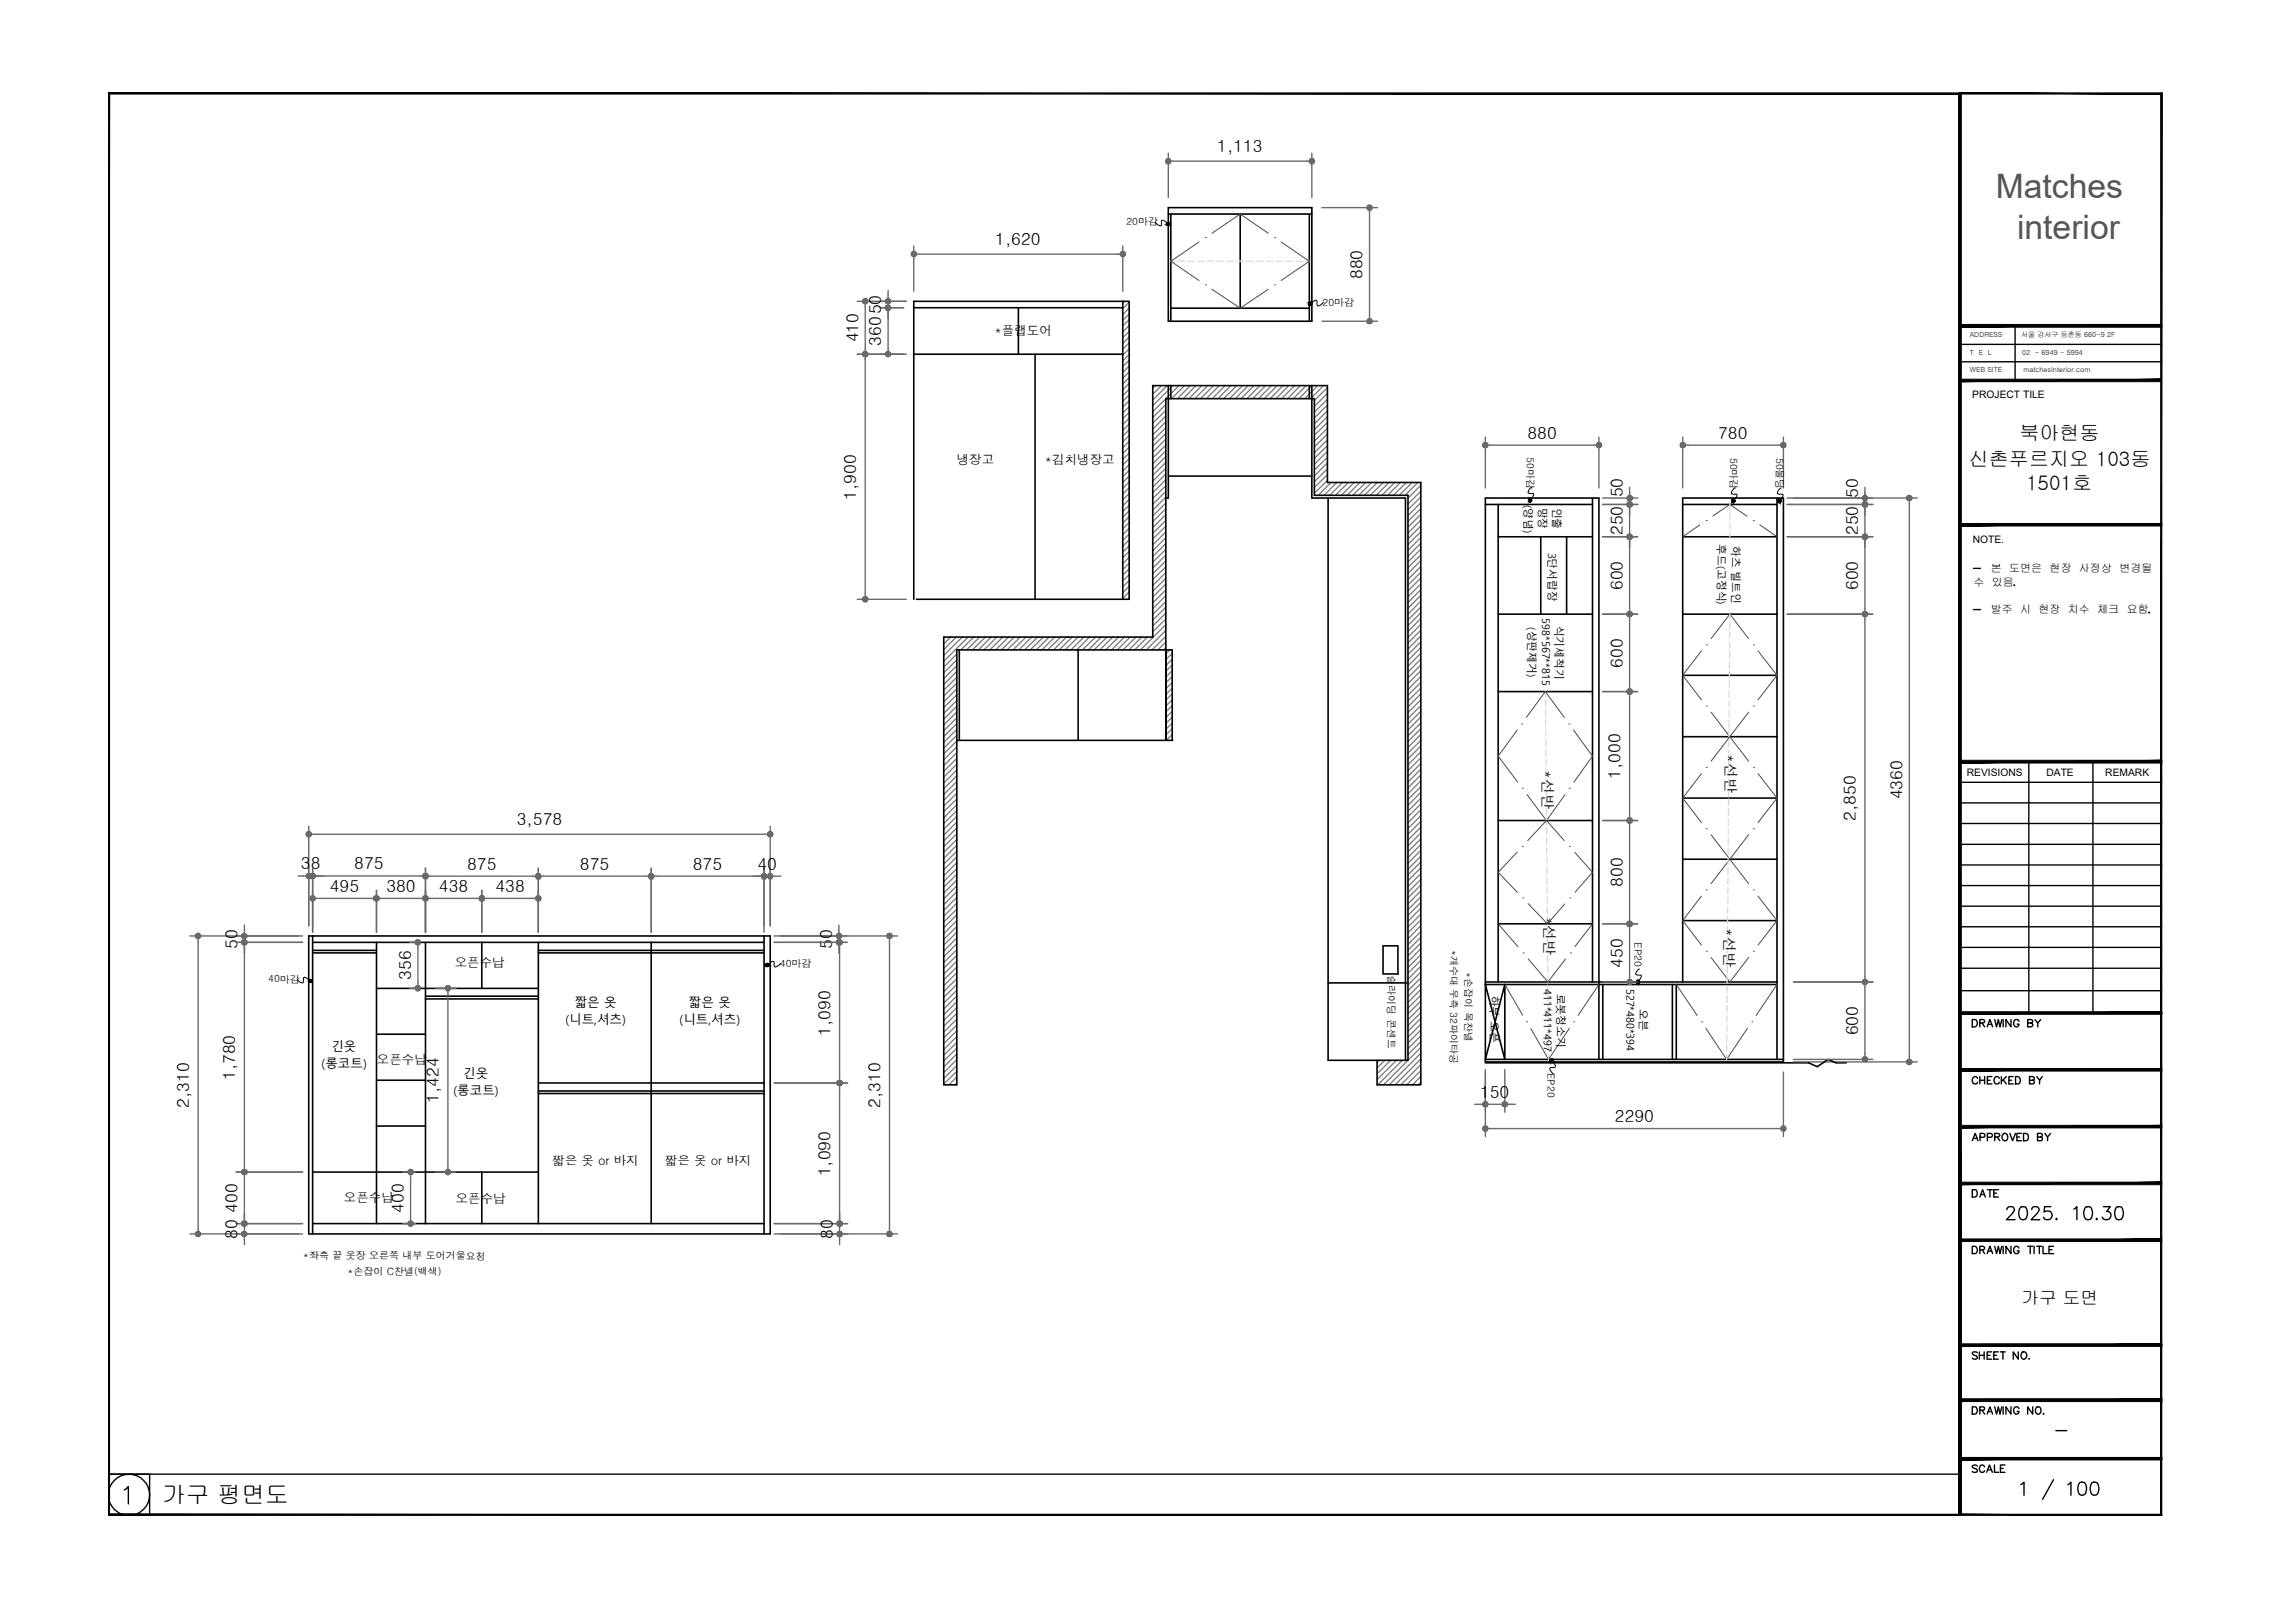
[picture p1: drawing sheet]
<svg xmlns="http://www.w3.org/2000/svg" width="420mm" height="297mm" viewBox="0 0 420 297" stroke-linecap="round" stroke-linejoin="round" font-family="sans-serif">
<defs><g id="words">
<g font-size="6.2" fill="#535353">
<text x="369.1" y="36.7">Matches</text>
<text x="373" y="44.1">interior</text>
</g>
<text font-size="5.7" x="369.7" y="226.8">2025. 10.30</text>
<g font-size="4.4">
<text x="363.4" y="222.6">DATE</text>
<text x="363.4" y="273.4">SCALE</text>
<text x="30" y="277.8">가구 평면도</text>
</g>
<text font-size="4" x="363.4" y="201.4">CHECKED BY</text>
<g font-size="3.7">
<text x="373.5" y="81.4">북아현동</text>
<text x="364.1" y="86">신촌푸르지오 103동</text>
<text x="374.7" y="90.6">1501호</text>
</g>
<text font-size="3.3" x="373.8" y="241.1">가구 도면</text>
<g font-size="3.1">
<text x="225.1" y="28.1">1,113</text>
<text x="184.1" y="45.3">1,620</text>
<text x="252" y="51.6" transform="rotate(-90 252 51.6)">880</text>
<text x="158.8" y="63.3" transform="rotate(-90 158.8 63.3)">410</text>
<text x="163" y="63.9" transform="rotate(-90 163 63.9)">36050</text>
<text x="282.5" y="81.1">880</text>
<text x="317.7" y="81.1">780</text>
<text x="158.4" y="92.4" transform="rotate(-90 158.4 92.4)">1,900</text>
<text x="300.1" y="91.9" transform="rotate(-90 300.1 91.9)">50</text>
<text x="343.6" y="92" transform="rotate(-90 343.6 92)">50</text>
<text x="300.1" y="98.9" transform="rotate(-90 300.1 98.9)">250</text>
<text x="343.6" y="98.9" transform="rotate(-90 343.6 98.9)">250</text>
<text x="300.1" y="109.1" transform="rotate(-90 300.1 109.1)">600</text>
<text x="343.6" y="109.1" transform="rotate(-90 343.6 109.1)">600</text>
<text x="300.1" y="123.4" transform="rotate(-90 300.1 123.4)">600</text>
<text x="299.7" y="144" transform="rotate(-90 299.7 144)">1,000</text>
<text x="351.8" y="147.8" transform="rotate(-90 351.8 147.8)">4360</text>
<text x="95.6" y="152.6">3,578</text>
<text x="343.2" y="151.7" transform="rotate(-90 343.2 151.7)">2,850</text>
<text x="55.7" y="160.7">38</text>
<text x="65.5" y="160.7">875</text>
<text x="86.4" y="160.7">875</text>
<text x="107.3" y="160.7">875</text>
<text x="128.1" y="160.7">875</text>
<text x="140.1" y="160.7">40</text>
<text x="61" y="164.8">495</text>
<text x="71.4" y="164.8">380</text>
<text x="81.2" y="164.8">438</text>
<text x="91.6" y="164.8">438</text>
<text x="300.1" y="163.9" transform="rotate(-90 300.1 163.9)">800</text>
<text x="43.9" y="175.4" transform="rotate(-90 43.9 175.4)">50</text>
<text x="153.9" y="175.4" transform="rotate(-90 153.9 175.4)">50</text>
<text x="300.1" y="178.8" transform="rotate(-90 300.1 178.8)">450</text>
<text x="76" y="181.1" transform="rotate(-90 76 181.1)">356</text>
<text x="153.6" y="191.4" transform="rotate(-90 153.6 191.4)">1,090</text>
<text x="343.6" y="191.4" transform="rotate(-90 343.6 191.4)">600</text>
<text x="43.5" y="199.7" transform="rotate(-90 43.5 199.7)">1,780</text>
<text x="81.2" y="203.9" transform="rotate(-90 81.2 203.9)">1,424</text>
<text x="273.7" y="202.9">150</text>
<text x="35" y="204.8" transform="rotate(-90 35 204.8)">2,310</text>
<text x="162.8" y="204.8" transform="rotate(-90 162.8 204.8)">2,310</text>
<text x="298.6" y="207.4">2290</text>
<text x="153.6" y="217.5" transform="rotate(-90 153.6 217.5)">1,090</text>
<text x="43.9" y="224.1" transform="rotate(-90 43.9 224.1)">400</text>
<text x="74.7" y="224.1" transform="rotate(-90 74.7 224.1)">400</text>
<text x="43.9" y="229" transform="rotate(-90 43.9 229)">80</text>
<text x="154" y="229" transform="rotate(-90 154 229)">80</text>
</g>
<g font-size="2.8">
<text x="285.2" y="142.3" transform="rotate(90 285.2 142.3)">*선반</text>
<text x="319" y="139.4" transform="rotate(90 319 139.4)">*선반</text>
<text x="285.5" y="169.4" transform="rotate(90 285.5 169.4)">*선반</text>
<text x="318.8" y="171.5" transform="rotate(90 318.8 171.5)">*선반</text>
</g>
<text font-size="2.6" x="378.9" y="265.6">-</text>
<g font-size="2.3">
<text x="183.9" y="61.9">*플랩도어</text>
<text x="176.9" y="85.8">냉장고</text>
<text x="193.2" y="85.8">*김치냉장고</text>
<text x="84.1" y="178.8">오픈수납</text>
<text x="104.5" y="189.3">(니트,셔츠)</text>
<text x="106.3" y="186.2">짧은 옷</text>
<text x="125.7" y="189.3">(니트,셔츠)</text>
<text x="127.4" y="186.2">짧은 옷</text>
<text x="59.5" y="197.3">(롱코트)</text>
<text x="61.3" y="194.3">긴옷</text>
<text x="69.7" y="196.7">오픈수납</text>
<text x="83.8" y="202.3">(롱코트)</text>
<text x="85.7" y="199.3">긴옷</text>
<text x="102.1" y="215.3">짧은 옷 or 바지</text>
<text x="123" y="215.3">짧은 옷 or 바지</text>
<text x="63.6" y="222.2">오픈수납</text>
<text x="84.3" y="222.3">오픈수납</text>
</g>
<g font-size="2">
<text x="281.8" y="93.3" transform="rotate(90 281.8 93.3)">(양념)</text>
<text x="284.5" y="93.8" transform="rotate(90 284.5 93.8)">망장</text>
<text x="287.1" y="93.8" transform="rotate(90 287.1 93.8)">인출</text>
<text x="317.6" y="100.6" transform="rotate(90 317.6 100.6)">후드(고정식)</text>
<text x="320.3" y="101" transform="rotate(90 320.3 101)">하츠 빌트인</text>
<text x="286.3" y="102.1" transform="rotate(90 286.3 102.1)">3단서랍장</text>
<text x="368.2" y="105.7">본 도면은 현장 사정상 변경될</text>
<text x="364.9" y="108.2">수 있음</text>
<text x="368.2" y="113.3">발주 시 현장 치수 체크 요함</text>
<text x="282.5" y="115.9" transform="rotate(90 282.5 115.9)">(상판제거)</text>
<text x="285.2" y="114.3" transform="rotate(90 285.2 114.3)">598*567**815</text>
<text x="287.6" y="115.6" transform="rotate(90 287.6 115.6)">식기세척기</text>
<text x="275.6" y="184" transform="rotate(90 275.6 184)">하부 오픈</text>
<text x="285.5" y="182.8" transform="rotate(90 285.5 182.8)">411*411*497</text>
<text x="287.9" y="183.7" transform="rotate(90 287.9 183.7)">로봇청소기</text>
<text x="300.8" y="182.7" transform="rotate(90 300.8 182.7)">527*480*394</text>
<text x="303.2" y="186.6" transform="rotate(90 303.2 186.6)">오븐</text>
</g>
<g font-size="1.9">
<text x="364.7" y="73.5">PROJECT TILE</text>
<text x="364.8" y="100.4">NOTE.</text>
<text x="363.7" y="143.5">REVISIONS</text>
<text x="378.4" y="143.5">DATE</text>
<text x="389.3" y="143.5">REMARK</text>
</g>
<g font-size="1.8">
<text x="208.3" y="41.6">20마감</text>
<text x="244.6" y="56.5">20마감</text>
<text x="282.3" y="84.5" transform="rotate(90 282.3 84.5)">50마감</text>
<text x="320" y="84.6" transform="rotate(90 320 84.6)">50마감</text>
<text x="328.5" y="84.6" transform="rotate(90 328.5 84.6)">50몰딩</text>
<text x="144.2" y="178.8">40마감</text>
<text x="268.2" y="175.6" transform="rotate(90 268.2 175.6)">*개수대 우측 32파이타공</text>
<text x="270.9" y="179.7" transform="rotate(90 270.9 179.7)">*손잡이 목찬넬</text>
<text x="302.3" y="174.2" transform="rotate(90 302.3 174.2)">EP20</text>
<text x="49.6" y="181.6">40마감</text>
<text x="256.7" y="180.3" transform="rotate(90 256.7 180.3)">슬라이딩 콘센트</text>
<text x="286.2" y="198.4" transform="rotate(90 286.2 198.4)">EP20</text>
<text x="56.1" y="232.7">*좌측 끝 옷장 오른쪽 내부 도어거울요청</text>
<text x="64.3" y="235.7">*손잡이 C찬넬(백색)</text>
</g>
<g font-size="1.3">
<text x="364.3" y="62.3">ADDRESS</text>
<text x="364.3" y="65.6">T E L</text>
<text x="373.8" y="62.3">서울 강서구 등촌동 660-9 2F</text>
<text x="374" y="65.6">02 - 6949 - 5994</text>
<text x="364.3" y="68.8">WEB SITE</text>
<text x="374.2" y="68.8">matchesinterior.com</text>
</g>
</g></defs>
<!-- layer: I_HAT -->
<g fill="none" stroke="#7f7f7f" stroke-width=".25">
<path d="M208 55.7l-.4 .3M208.8 55.9l-1.2 1.2M208.8 56.9l-1.2 1.3M208.8 58l-1.2 1.2M208.8 59.1l-1.2 1.2M208.8 77.3l-1.2 1.2M208.8 60.1l-1.2 1.3M208.8 61.2l-1.2 1.2M208.8 62.3l-1.2 1.2M208.8 63.4l-1.2 1.1M208.8 64.5l-1.2 1.1M208.8 65.5l-1.2 1.2"/>
<path d="M208.8 66.6l-1.2 1.2M208.8 67.6l-1.2 1.3M208.8 68.7l-1.2 1.2M208.8 69.8l-1.2 1.2M208.8 70.9l-1.2 1.2M208.8 72l-1.2 1.1M208.8 73l-1.2 1.2M208.8 74.1l-1.2 1.2M208.8 75.2l-1.2 1.2M208.8 76.2l-1.2 1.2M208.8 78.3l-1.2 1.3M208.8 79.4l-1.2 1.2"/>
<path d="M213.7 71.3l-.5 .5M214.8 71.3l-1.6 1.6M215.6 74.8l-2.4 2.4M215.6 75.8l-2.4 2.4M215.6 76.9l-2.4 2.4M215.6 78l-2.4 2.4M215.6 79.1l-2.4 2.3M215.8 71.3l-2.6 2.6M216.9 71.3l-3.7 3.7M218 71.3l-4.8 4.8M219.1 71.3l-2.5 2.4M220.1 71.3l-2.4 2.4"/>
<path d="M221.2 71.3l-2.4 2.4M222.3 71.3l-2.4 2.4M223.3 71.3l-2.3 2.4M224.4 71.3l-2.4 2.4M225.5 71.3l-2.4 2.4M226.6 71.3l-2.4 2.4M227.6 71.3l-2.4 2.4M228.7 71.3l-2.4 2.4M229.8 71.3l-2.4 2.4M230.8 71.3l-2.3 2.4M231.9 71.3l-2.4 2.4M233 71.3l-2.4 2.4"/>
<path d="M234 71.3l-2.3 2.4M235.1 71.3l-2.4 2.4M236.2 71.3l-2.4 2.4M237.3 71.3l-2.4 2.4M238.3 71.3l-2.3 2.4M239.4 71.3l-2.4 2.4M240.5 71.3l-2.4 2.4M241.5 71.3l-2.3 2.4M242.6 71.3l-2.4 2.4M243.7 71.3l-2.4 2.4M244.8 71.3l-2.4 2.4M245.5 71.7l-2.4 2.3"/>
<path d="M245.5 72.7l-2.4 2.4M245.5 73.8l-2.4 2.4M245.5 74.9l-2.4 2.3M245.5 77l-2.4 2.4M245.5 75.9l-2.4 2.4M245.5 78.1l-2.4 2.4M245.5 79.1l-2.4 2.5M208.8 91.2l-1.2 1.2M208.8 94.4l-1.2 1.2M208.8 80.5l-1.2 1.2M208.8 81.6l-1.2 1.2M208.8 82.7l-1.2 1.1"/>
<path d="M208.8 83.7l-1.2 1.2M208.8 84.8l-1.2 1.2M208.8 85.9l-1.2 1.2M208.8 86.9l-1.2 1.2M208.8 88l-1.2 1.2M208.8 89.1l-1.2 1.2M208.8 90.2l-1.2 1.1M208.8 92.3l-1.2 1.2M208.8 93.4l-1.2 1.2M208.8 95.5l-1.2 1.2M208.8 96.6l-1.2 1.2M208.8 97.6l-1.2 1.2"/>
<path d="M208.8 98.7l-1.2 1.2M208.8 99.8l-1.2 1.2M215.6 80.1l-2.4 2.4M215.6 81.2l-2.4 2.4M215.6 82.3l-2.4 2.4M215.6 83.3l-2.4 2.4M215.6 84.4l-2.4 2.4M215.6 85.5l-2.4 2.4M215.6 86.6l-2.4 2.3M215.6 87.6l-2.4 2.4M215.6 88.7l-2.4 2.4M215.6 89.8l-2.4 2.3"/>
<path d="M215.6 90.8l-2.4 2.4M215.6 91.9l-2.4 2.4M215.6 93l-2.4 2.4M215.6 94.1l-2.4 2.3M215.6 95.1l-2.4 2.4M215.6 96.2l-2.4 2.4M215.6 97.3l-2.4 2.3M215.6 98.3l-2.4 2.4M215.6 99.4l-2.4 2.4M245.5 80.2l-2.4 2.4M245.5 82.4l-2.4 2.3M245.5 81.3l-2.4 2.4"/>
<path d="M245.5 83.4l-2.4 2.4M245.5 84.5l-2.4 2.4M245.5 85.6l-2.4 2.4M245.5 87.7l-2.4 2.4M245.5 86.6l-2.4 2.5M245.5 88.8l-2.4 2.4M246.2 89.2l-2.4 2.4M247.2 89.2l-2.4 2.4M248.3 89.2l-2.4 2.4M249.4 89.2l-2.4 2.4M250.4 89.2l-2.3 2.4M251.5 89.2l-2.4 2.4"/>
<path d="M252.6 89.2l-2.4 2.4M253.6 89.2l-2.3 2.4M254.7 89.2l-2.4 2.4M255.8 89.2l-2.4 2.4M256.9 89.2l-2.4 2.4M257.9 89.2l-2.3 2.4M259 89.2l-2.4 2.4M260.1 89.2l-2.4 2.4M261.1 89.2l-2.3 2.4M262.2 89.2l-2.4 2.4M262.7 89.7l-2.3 2.4M262.7 90.8l-2.3 2.4"/>
<path d="M262.7 91.8l-2.3 2.4M262.7 92.9l-2.3 2.4M262.7 94l-2.3 2.4M262.7 95.1l-2.3 2.3M262.7 96.1l-2.3 2.4M262.7 97.2l-2.3 2.4M262.7 98.3l-2.3 2.4M262.7 99.3l-2.3 2.4M174.7 117.8l-.2 .1M175.8 117.8l-1.3 1.2M176.9 117.8l-2.4 2.3M178 117.8l-3.5 3.3"/>
<path d="M179 117.8l-4.5 4.4M180.1 117.8l-2.4 2.3M181.2 117.8l-2.4 2.3M182.2 117.8l-2.4 2.3M183.3 117.8l-2.4 2.3M184.3 117.8l-2.3 2.3M185.4 117.8l-2.4 2.3M186.5 117.8l-2.4 2.3M187.6 117.8l-2.4 2.3M188.7 117.8l-2.4 2.3M189.7 117.8l-2.3 2.3M190.8 117.8l-2.4 2.3"/>
<path d="M191.9 117.8l-2.4 2.3M192.9 117.8l-2.4 2.3M194 117.8l-2.4 2.3M195.1 117.8l-2.4 2.3M196.2 117.8l-2.5 2.3M197.2 117.8l-2.4 2.3M198.3 117.8l-2.4 2.3M199.4 117.8l-2.4 2.3M200.4 117.8l-2.3 2.3M201.5 117.8l-2.4 2.3M202.6 117.8l-2.4 2.3M203.7 117.8l-2.4 2.3"/>
<path d="M204.7 117.8l-2.4 2.3M205.8 117.8l-2.4 2.3M206.9 117.8l-2.4 2.3M207.9 117.8l-2.3 2.3M208.8 101.9l-1.2 1.2M208.8 105.1l-1.2 1.2M208.8 106.2l-1.2 1.2M208.8 100.9l-1.2 1.2M208.8 103l-1.2 1.2M208.8 104.1l-1.2 1.2M208.8 107.3l-1.2 1.2M208.8 108.4l-1.2 1.1"/>
<path d="M208.8 109.4l-1.2 1.2M208.8 110.5l-.2 .3M209 117.8l-2.4 2.3M210.1 117.8l-2.4 2.3M211.1 117.8l-2.3 2.3M212.2 117.8l-2.4 2.3M215.6 100.5l-2.4 2.4M215.6 101.5l-2.4 2.4M215.6 102.6l-2.4 2.4M215.6 103.7l-2.4 2.4M215.6 104.8l-2.4 2.3M215.6 105.8l-2.4 2.4"/>
<path d="M215.6 106.9l-2.4 2.4M215.6 108l-2.4 2.3M215.6 109l-2.4 2.4M215.6 110.1l-2.4 2.4M215.6 111.2l-2.4 2.4M215.6 112.3l-2.4 2.3M215.6 113.3l-2.4 2.4M215.6 114.4l-2.4 2.4M215.6 115.5l-4.7 4.6M215.6 116.5l-3.6 3.6M215.6 117.6l-2.6 2.5M215.6 118.7l-1.5 1.4"/>
<path d="M215.6 119.7l-.4 .4M262.7 100.4l-2.3 2.4M262.7 101.5l-2.3 2.4M262.7 102.6l-2.3 2.3M262.7 103.6l-2.3 2.4M262.7 104.7l-2.3 2.4M262.7 105.8l-2.3 2.3M262.7 106.8l-2.3 2.4M262.7 107.9l-2.3 2.4M262.7 109l-2.3 2.4M262.7 110.1l-2.3 2.3M262.7 111.1l-2.3 2.4"/>
<path d="M262.7 112.2l-2.3 2.4M262.7 113.3l-2.3 2.3M262.7 114.3l-2.3 2.4M262.7 115.4l-2.3 2.4M262.7 116.5l-2.3 2.4M262.7 117.5l-2.3 2.5M262.7 118.6l-2.3 2.4M262.7 119.7l-2.3 2.4M176.9 120.9l-2.4 2.4M176.9 122l-2.4 2.4M176.9 123l-2.4 2.4M176.9 124.1l-2.4 2.4"/>
<path d="M176.9 125.2l-2.4 2.4M176.9 126.3l-2.4 2.3M176.9 127.3l-2.4 2.4M176.9 128.4l-2.4 2.4M176.9 129.5l-2.4 2.4M176.9 130.5l-2.4 2.5M176.9 131.6l-2.4 2.4M176.9 132.7l-2.4 2.4M176.9 133.8l-2.4 2.3M176.9 134.8l-2.4 2.4M176.9 135.9l-2.4 2.4M176.9 137l-2.4 2.3"/>
<path d="M176.9 138l-2.4 2.4M176.9 139.1l-2.4 2.4M216.3 120.1l-.7 .8M216.8 136.8h.1M216.8 120.8l-1.2 1.1M216.8 121.8l-1.2 1.2M216.8 122.9l-1.2 1.2M216.8 124l-1.2 1.2M216.8 125l-1.2 1.2M216.8 126.1l-1.2 1.2M216.8 127.2l-1.2 1.2M216.8 128.3l-1.2 1.1"/>
<path d="M216.8 129.3l-1.2 1.2M216.8 130.4l-1.2 1.2M216.8 131.5l-1.2 1.2M216.8 132.5l-1.2 1.3M216.8 133.6l-1.2 1.2M216.8 134.7l-1.2 1.2M216.8 135.7l-1.1 1.1M262.7 120.8l-2.3 2.3M262.7 121.8l-2.3 2.4M262.7 122.9l-2.3 2.4M262.7 124l-2.3 2.4M262.7 125l-2.3 2.5"/>
<path d="M262.7 126.1l-2.3 2.4M262.7 127.2l-2.3 2.4M262.7 128.3l-2.3 2.4M262.7 129.4l-2.3 2.3M262.7 130.4l-2.3 2.4M262.7 131.5l-2.3 2.3M262.7 132.5l-2.3 2.4M262.7 133.6l-2.3 2.4M262.7 134.7l-2.3 2.4M262.7 135.7l-2.3 2.5M262.7 136.8l-2.3 2.4M262.7 137.9l-2.3 2.4"/>
<path d="M262.7 139l-2.3 2.4M176.9 140.2l-2.4 2.4M176.9 141.3l-2.4 2.4M176.9 142.3l-2.4 2.4M176.9 143.4l-2.4 2.4M176.9 144.5l-2.4 2.3M176.9 145.5l-2.4 2.4M176.9 146.6l-2.4 2.4M176.9 147.7l-2.4 2.4M176.9 148.7l-2.4 2.5M176.9 149.8l-2.4 2.4M176.9 150.9l-2.4 2.4"/>
<path d="M176.9 152l-2.4 2.4M176.9 153l-2.4 2.4M176.9 154.1l-2.4 2.4M176.9 155.2l-2.4 2.4M176.9 156.2l-2.4 2.5M176.9 157.3l-2.4 2.4M176.9 158.4l-2.4 2.4M176.9 159.5l-2.4 2.4M262.7 140.1l-2.3 2.3M262.7 141.1l-2.3 2.4M262.7 142.2l-2.3 2.4M262.7 143.2l-2.3 2.5"/>
<path d="M262.7 144.3l-2.3 2.4M262.7 145.4l-2.3 2.4M262.7 146.5l-2.3 2.4M262.7 147.6l-2.3 2.3M262.7 148.6l-2.3 2.4M262.7 149.7l-2.3 2.4M262.7 150.8l-2.3 2.3M262.7 151.8l-2.3 2.4M262.7 152.9l-2.3 2.4M262.7 154l-2.3 2.4M262.7 155.1l-2.3 2.3M262.7 156.1l-2.3 2.4"/>
<path d="M262.7 157.2l-2.3 2.4M262.7 158.3l-2.3 2.3M262.7 159.3l-2.3 2.4M176.9 160.6l-2.4 2.3M176.9 161.6l-2.4 2.4M176.9 162.7l-2.4 2.4M176.9 163.7l-2.4 2.4M176.9 164.8l-2.4 2.4M176.9 165.9l-2.4 2.4M176.9 166.9l-2.4 2.5M176.9 168l-2.4 2.4M176.9 169.1l-2.4 2.4"/>
<path d="M176.9 170.2l-2.4 2.4M176.9 171.3l-2.4 2.3M176.9 172.3l-2.4 2.4M176.9 173.4l-2.4 2.4M176.9 174.4l-2.4 2.5M176.9 175.5l-2.4 2.4M176.9 176.6l-2.4 2.4M176.9 177.7l-2.4 2.4M176.9 178.8l-2.4 2.3M176.9 179.8l-2.4 2.4M262.7 160.4l-2.3 2.4M262.7 161.5l-2.3 2.4"/>
<path d="M262.7 162.5l-2.3 2.4M262.7 163.6l-2.3 2.4M262.7 164.7l-2.3 2.4M262.7 165.8l-2.3 2.3M262.7 166.8l-2.3 2.4M262.7 167.9l-2.3 2.4M262.7 169l-2.3 2.4M262.7 170l-2.3 2.4M262.7 171.1l-2.3 2.4M262.7 172.2l-2.3 2.4M262.7 173.3l-2.3 2.3M262.7 174.3l-2.3 2.4"/>
<path d="M262.7 175.4l-2.3 2.4M262.7 176.5l-2.3 2.3M262.7 177.5l-2.3 2.4M262.7 178.6l-2.3 2.4M262.7 179.7l-2.3 2.4M176.9 180.9l-2.4 2.4M176.9 182l-2.4 2.3M176.9 183l-2.4 2.4M176.9 184.1l-2.4 2.4M176.9 185.2l-2.4 2.4M176.9 186.3l-2.4 2.3M176.9 187.3l-2.4 2.4"/>
<path d="M176.9 188.4l-2.4 2.4M176.9 189.5l-2.4 2.3M176.9 190.5l-2.4 2.4M176.9 191.6l-2.4 2.4M176.9 192.7l-2.4 2.4M176.9 193.7l-2.4 2.4M176.9 194.8l-2.4 2.4M176.9 195.9l-2.4 2.4M176.9 197l-2.4 2.3M176.9 198l-2.4 2.4M176.9 199.1l-1.4 1.4M255 196l-.3 .3"/>
<path d="M256.1 196l-1.4 1.4M257.2 196l-2.5 2.5M258.3 196l-3.6 3.5M259.3 196l-4.5 4.5M262.7 180.7l-2.3 2.4M262.7 181.8l-2.3 2.4M262.7 182.9l-2.3 2.4M262.7 184l-2.3 2.3M262.7 185l-2.3 2.4M262.7 186.1l-2.3 2.4M262.7 187.2l-2.3 2.4M262.7 188.2l-2.3 2.4"/>
<path d="M262.7 189.3l-2.3 2.4M262.7 190.4l-2.3 2.4M262.7 191.5l-2.3 2.3M262.7 192.5l-2.3 2.4M262.7 193.6l-6.9 6.9M262.7 194.7l-5.8 5.8M262.7 195.7l-4.7 4.8M262.7 196.8l-3.6 3.7M262.7 197.9l-2.6 2.6M262.7 199l-1.5 1.5M176.9 200.2l-.3 .3M262.7 200l-.4 .5"/>
</g>
<!-- layer: 0 -->
<g fill="none" stroke="#000" stroke-width=".3">
<path d="M216.1 38.4h26.5v21h-26.5zM216.1 39.6h26.5M216.5 39.6v19.8M229.3 39.6v17.4M242.1 39.6v19.8M169 56.9h38.6M188.3 56.9v8.6M207.6 55.7v55.1M216.5 57h25.6M169 65.5h38.6M191.4 65.5v45.3M216.1 71.3v20.8h-.5"/>
<path d="M216.5 71.3v2.4M242.1 71.3v2.4M242.6 71.3v20.8h17.3v103.9M216.1 88h26.5M245.6 92.1v103.9h14.8v-104.4h-17.3v-17.9h-27.5v46.4M274.7 93.2h19.8M277.1 93.2v88.3M277.1 99.2h17.4M284.9 99.2v14.3M289.7 99.2v14.3M294.5 92.1v89.4M311.2 93.2h17.4"/>
<path d="M311.2 99.2h17.4M328.6 92.1v103.7M169 110.8v-55.1h39.8v55.1h-39.3M277.1 113.5h17.4M311.2 113.5h17.4M176.9 136.8h39.9v-16.7h-39.9v80.4h-2.4v-82.7h38.7v-46.5h32.3v17.9h17.2v111.3h-8v-4.5M177.4 120.1v16.7M199.4 120.1v16.7M215.6 136.8v-16.7v16.7M277.1 127.8h17.4M311.2 124.8h17.4M311.2 136.2h17.4"/>
<path d="M277.1 151.7h17.4M311.2 147.5h17.4M311.2 158.8h17.4M57.1 173h85.3v55.1h-85.3zM57.8 174.2h83.5M57.8 173v55.1M57.8 175.7h11.8M57.8 176.1h11.8M69.6 174.2v52M78.7 174.2v52M89.1 174.2v8.5M99.6 174.2v52"/>
<path d="M99.6 175.7h41.7M99.6 176.1h41.7M120.4 174.2v52M141.3 173v55.1M255.8 174.8h2.7v5.2h-2.7zM277.1 170.8h17.4M311.2 170.2h17.4M69.6 199.7h9.1M69.6 191.2h9.1M69.6 182.7h30M78.7 184.1h20.9M78.7 184.6h20.9"/>
<path d="M245.6 181.7h14.8M274.7 196.5h59.8l1.6 .7 2-1.4 1.4 .7h1.9M274.7 181.5h53.9M296.4 182v13.8M309.3 182v13.8M310 182v13.8M311.2 181.5v-89.4h18.6v104.2h-55.1v-104.2h21v103.7M328.6 182h-53.9l3.6 13.8v-13.8l-3.6 13.8h55.1M57.8 216.6h41.8M69.6 208.1h9.1M89.1 216.6v9.6M99.6 200.2h41.7"/>
<path d="M99.6 201.7h41.7M99.6 202.1h41.7M57.8 226.2h83.5"/>
</g>
<g fill="none" stroke="#696969" stroke-width=".25">
<path d="M216.1 28.3v8.2M216.6 29.8h25.5M242.6 28.3v8.2M244.5 38.4h10.2M253.3 38.9v20M158.5 55.7h9.1M160 56.2v8.8M162.7 56.9h4.4M164.2 53.7v1.5M164.2 55.7v1.2M164.2 57.4v7.6M169 45.5v8.3"/>
<path d="M169.5 47h37.6M207.6 45.5v8.3M244.5 59.4h10.2M158.5 65.5h9.1M160 65.9v44.4M274.7 80.8v9.4M275.2 82.3h20M295.7 80.8v9.4M296.4 92.1h6.5M296.4 99.2h6.4M296.4 93.2h6.5M301.4 90.1v9.1"/>
<path d="M301.4 99.7v13.3M311.2 80.8v9.4M311.7 82.3h17.6M329.8 80.8v9.4M330.5 92.1h24.1M330.5 99.2h15.9M330.5 93.2h15.9M344.9 90.1v9.1M344.9 99.7v13.3M353.1 92.5v103.3M158.5 110.8h9.1M296.4 113.5h6.4"/>
<path d="M301.4 114v13.3M330.5 113.5h15.9M344.9 114v67M296.4 127.8h6.4M301.4 128.3v22.9M57.1 152.7v18.4M57.6 154.2h84.3M142.4 152.7v18.4M296.4 151.7h6.4M301.4 152.2v18.1M35.1 173h20.9M36.6 173.5v54.1"/>
<path d="M43.7 174.2h12.3M45.2 171v1.5M45.2 173v1.2M45.2 174.7v41.4M55.1 161.9h1.5M57.1 161.9h.7M57.8 160.4v11.9M58.3 161.9h19.9M58.3 166.1h10.8M69.6 164.6v7.7M70.1 166.1h8.1M75.8 174.2h1"/>
<path d="M77.3 174.7v7.5M78.7 160.4v11.9M79.1 162h19.9M79.1 166.1h9.5M89.1 164.6v7.7M89.6 166.1h9.4M99.6 160.5v11.8M100.1 162h19.8M120.4 160.5v11.8M120.9 162h19.9M141.3 162h1.1M141.3 160.5v11.8"/>
<path d="M142.9 162h1.5M143.2 173h22.8M143.2 174.2h13.5M155.1 171v1.5M155.1 173v1.2M155.1 174.7v1.5M155.3 174.7v25M164.5 173.5v54.1M296.4 170.8h6.4M301.4 171.3v9.7M75.8 182.7h1M80.5 182.7h3.8"/>
<path d="M82.8 183.2v32.9M274.7 197.7v12.4M278.3 197.7v7.9M296.4 181.5h6.4M329.8 198.1v12M331.7 196.3h22.9M331.7 181.5h14.7M331.7 195.8h14.7M344.9 182v13.3M43.7 216.6h12.3M45.2 217.2v8.5M74.5 216.6h2.3"/>
<path d="M75.9 217.2v8.5M80.5 216.6h3.8M143.2 200.2h13.5M155.3 200.7v25M272.7 204.1h1.5M274.7 204.1h3.6M275.2 208.6h54.1M278.8 204.1h1.4M35.1 228.1h20.9M43.7 226.2h12.3M45.2 226.2v1.9M45.2 228.6v1.5"/>
<path d="M74.5 226.2h2.3M143.2 228.1h22.8M143.2 226.2h13.5M155.3 226.2v1.9M155.3 228.6v1.5"/>
</g>
<g fill="#696969" stroke="#696969" stroke-width=".18">
<path d="M274.2 208.6l.1 .3 .4-.3zM274.3 208.9l.4-.3-.3 .4zM274.7 208.6l-.3 .4 .3 .1z"/>
<path d="M274.7 208.6v.5l.2-.1zM274.7 208.6l.4 .3-.2 .1zM274.7 208.6l.4 .3 .1-.3z"/>
<path d="M274.7 208.6h.5l-.1-.2zM274.9 208.2l.2 .2-.4 .2zM274.7 208.1v.5l.2-.4z"/>
<path d="M274.4 208.2l.3 .4v-.5zM274.4 208.2l.3 .4-.4-.2zM274.3 208.4l-.1 .2h.5z"/>
<path d="M329.8 208.6h.5l-.1-.2zM330.1 208.2l.1 .2-.4 .2zM329.8 208.1v.5l.3-.4z"/>
<path d="M329.6 208.2l.2 .4v-.5zM329.6 208.2l.2 .4-.4-.2zM329.4 208.4l-.1 .2h.5z"/>
<path d="M329.3 208.6l.1 .3 .4-.3zM329.4 208.9l.4-.3-.2 .4zM329.8 208.6l-.2 .4 .2 .1z"/>
<path d="M329.8 208.6v.5l.3-.1zM329.8 208.6l.4 .3-.1 .1zM329.8 208.6l.4 .3 .1-.3z"/>
<path d="M352.8 91.6l.3 .5v-.5zM352.8 91.6l.3 .5-.4-.3zM352.7 91.8l-.1 .3h.5z"/>
<path d="M352.6 92.1l.1 .2 .4-.2zM352.7 92.3l.4-.2-.3 .4zM353.1 92.1l-.3 .4h.3z"/>
<path d="M353.1 92.1v.4h.2zM353.1 92.1l.4 .2-.2 .2zM353.1 92.1l.4 .2 .1-.2z"/>
<path d="M353.1 92.1h.5l-.1-.3zM353.3 91.6l.2 .2-.4 .3zM353.1 91.6v.5l.2-.5z"/>
<path d="M353.1 196.3v.5l.2-.1zM353.1 196.3l.4 .2-.2 .2zM353.1 196.3l.4 .2 .1-.2z"/>
<path d="M353.1 196.3h.5l-.1-.3zM353.3 195.9l.2 .1-.4 .3zM353.1 195.8v.5l.2-.4z"/>
<path d="M352.8 195.9l.3 .4v-.5zM352.8 195.9l.3 .4-.4-.3zM352.7 196l-.1 .3h.5z"/>
<path d="M352.6 196.3l.1 .2 .4-.2zM352.7 196.5l.4-.2-.3 .4zM353.1 196.3l-.3 .4 .3 .1z"/>
<path d="M344.6 113.1l.3 .4v-.5zM344.6 113.1l.3 .4-.4-.2zM344.5 113.3l-.1 .2h.5z"/>
<path d="M344.4 113.5l.1 .3 .4-.3zM344.5 113.8l.4-.3-.3 .4zM344.9 113.5l-.3 .4 .3 .1z"/>
<path d="M344.9 113.5v.5l.2-.1zM344.9 113.5l.4 .3-.2 .1zM344.9 113.5l.4 .3 .1-.3z"/>
<path d="M344.9 113.5h.5l-.1-.2zM345.1 113.1l.2 .2-.4 .2zM344.9 113v.5l.2-.4z"/>
<path d="M344.9 181.5v.5l.2-.1zM344.9 181.5l.4 .3-.2 .1zM344.9 181.5l.4 .3 .1-.3z"/>
<path d="M344.9 181.5h.5l-.1-.2zM345.1 181.1l.2 .2-.4 .2zM344.9 181v.5l.2-.4z"/>
<path d="M344.6 181.1l.3 .4v-.5zM344.6 181.1l.3 .4-.4-.2zM344.5 181.3l-.1 .2h.5z"/>
<path d="M344.4 181.5l.1 .3 .4-.3zM344.5 181.8l.4-.3-.3 .4zM344.9 181.5l-.3 .4 .3 .1z"/>
<path d="M344.9 195.8v.5l.2-.1zM344.9 195.8l.4 .3-.2 .1zM344.9 195.8l.4 .3 .1-.3z"/>
<path d="M344.9 195.8h.5l-.1-.2zM345.1 195.4l.2 .2-.4 .2zM344.9 195.3v.5l.2-.4z"/>
<path d="M344.6 195.4l.3 .4v-.5zM344.6 195.4l.3 .4-.4-.2zM344.5 195.6l-.1 .2h.5z"/>
<path d="M344.4 195.8l.1 .3 .4-.3zM344.5 196.1l.4-.3-.3 .4zM344.9 195.8l-.3 .4 .3 .1z"/>
<path d="M344.6 181.1l.3 .4v-.5zM344.6 181.1l.3 .4-.4-.2zM344.5 181.3l-.1 .2h.5z"/>
<path d="M344.4 181.5l.1 .3 .4-.3zM344.5 181.8l.4-.3-.3 .4zM344.9 181.5l-.3 .4 .3 .1z"/>
<path d="M344.9 181.5v.5l.2-.1zM344.9 181.5l.4 .3-.2 .1zM344.9 181.5l.4 .3 .1-.3z"/>
<path d="M344.9 181.5h.5l-.1-.2zM345.1 181.1l.2 .2-.4 .2zM344.9 181v.5l.2-.4z"/>
<path d="M215.5 29.8l.1 .2 .5-.2zM215.6 30l.5-.2-.3 .5zM216.1 29.8l-.3 .5h.3z"/>
<path d="M216.1 29.8v.5h.2zM216.1 29.8l.4 .2-.2 .3zM216.1 29.8l.4 .2 .1-.2z"/>
<path d="M216.1 29.8h.5l-.1-.2zM216.3 29.4l.2 .2-.4 .2zM216.1 29.3v.5l.2-.4z"/>
<path d="M215.8 29.4l.3 .4v-.5zM215.8 29.4l.3 .4-.5-.2zM215.6 29.6l-.1 .2h.6z"/>
<path d="M242.6 29.8h.5l-.1-.2zM242.9 29.4l.1 .2-.4 .2zM242.6 29.3v.5l.3-.4z"/>
<path d="M242.3 29.4l.3 .4v-.5zM242.3 29.4l.3 .4-.4-.2zM242.2 29.6l-.1 .2h.5z"/>
<path d="M242.1 29.8l.1 .2 .4-.2zM242.2 30l.4-.2-.3 .5zM242.6 29.8l-.3 .5h.3z"/>
<path d="M242.6 29.8v.5h.3zM242.6 29.8l.4 .2-.1 .3zM242.6 29.8l.4 .2 .1-.2z"/>
<path d="M253 38l.3 .4v-.5zM253 38l.3 .4-.5-.3zM252.8 38.1v.3h.5z"/>
<path d="M252.8 38.4v.2l.5-.2zM252.8 38.6l.5-.2-.3 .4zM253.3 38.4l-.3 .4 .3 .1z"/>
<path d="M253.3 38.4v.5l.2-.1zM253.3 38.4l.4 .2-.2 .2zM253.3 38.4l.4 .2 .1-.2z"/>
<path d="M253.3 38.4h.5l-.1-.3zM253.5 38l.2 .1-.4 .3zM253.3 37.9v.5l.2-.4z"/>
<path d="M253.3 59.4v.4h.2zM253.3 59.4l.4 .2-.2 .2zM253.3 59.4l.4 .2 .1-.2z"/>
<path d="M253.3 59.4h.5l-.1-.3zM253.5 59l.2 .1-.4 .3zM253.3 58.9v.5l.2-.4z"/>
<path d="M253 59l.3 .4v-.5zM253 59l.3 .4-.5-.3zM252.8 59.1v.3h.5z"/>
<path d="M252.8 59.4v.2l.5-.2zM252.8 59.6l.5-.2-.3 .4zM253.3 59.4l-.3 .4h.3z"/>
<path d="M344.6 98.8l.3 .4v-.5zM344.5 99l.1-.2 .3 .4zM344.5 99l-.1 .2h.5z"/>
<path d="M344.4 99.2l.1 .3 .4-.3zM344.5 99.5l.4-.3-.3 .4zM344.9 99.2l-.3 .4 .3 .1z"/>
<path d="M344.9 99.2v.5l.2-.1zM344.9 99.2l.4 .3-.2 .1zM344.9 99.2l.4 .3 .1-.3z"/>
<path d="M344.9 99.2h.5l-.1-.2zM345.1 98.8l.2 .2-.4 .2zM344.9 98.7v.5l.2-.4z"/>
<path d="M344.9 113.5v.5l.2-.1zM344.9 113.5l.4 .3-.2 .1zM344.9 113.5l.4 .3 .1-.3z"/>
<path d="M344.9 113.5h.5l-.1-.2zM345.1 113.1l.2 .2-.4 .2zM344.9 113v.5l.2-.4z"/>
<path d="M344.6 113.1l.3 .4v-.5zM344.6 113.1l.3 .4-.4-.2zM344.5 113.3l-.1 .2h.5z"/>
<path d="M344.4 113.5l.1 .3 .4-.3zM344.5 113.8l.4-.3-.3 .4zM344.9 113.5l-.3 .4 .3 .1z"/>
<path d="M344.6 98.8l.3 .4v-.5zM344.5 99l.1-.2 .3 .4zM344.5 99l-.1 .2h.5z"/>
<path d="M344.4 99.2l.1 .3 .4-.3zM344.5 99.5l.4-.3-.3 .4zM344.9 99.2l-.3 .4 .3 .1z"/>
<path d="M344.9 99.2v.5l.2-.1zM344.9 99.2l.4 .3-.2 .1zM344.9 99.2l.4 .3 .1-.3z"/>
<path d="M344.9 99.2h.5l-.1-.2zM345.1 98.8l.2 .2-.4 .2zM344.9 98.7v.5l.2-.4z"/>
<path d="M344.9 93.2v.6l.2-.1zM344.9 93.2l.4 .3-.2 .2zM344.9 93.2l.4 .3 .1-.3z"/>
<path d="M344.9 93.2h.5l-.1-.2zM345.1 92.8l.2 .2-.4 .2zM344.9 92.7v.5l.2-.4z"/>
<path d="M344.6 92.8l.3 .4v-.5zM344.6 92.8l.3 .4-.4-.2zM344.5 93l-.1 .2h.5z"/>
<path d="M344.4 93.2l.1 .3 .4-.3zM344.5 93.5l.4-.3-.3 .5zM344.9 93.2l-.3 .5 .3 .1z"/>
<path d="M344.6 92.8l.3 .4v-.5zM344.6 92.8l.3 .4-.4-.2zM344.5 93l-.1 .2h.5z"/>
<path d="M344.4 93.2l.1 .3 .4-.3zM344.5 93.5l.4-.3-.3 .5zM344.9 93.2l-.3 .5 .3 .1z"/>
<path d="M344.9 93.2v.6l.2-.1zM344.9 93.2l.4 .3-.2 .2zM344.9 93.2l.4 .3 .1-.3z"/>
<path d="M344.9 93.2h.5l-.1-.2zM345.1 92.8l.2 .2-.4 .2zM344.9 92.7v.5l.2-.4z"/>
<path d="M344.9 92.1v.4h.2zM344.9 92.1l.4 .2-.2 .2zM344.9 92.1l.4 .2 .1-.2z"/>
<path d="M344.9 92.1h.5l-.1-.3zM345.1 91.6l.2 .2-.4 .3zM344.9 91.6v.5l.2-.5z"/>
<path d="M344.6 91.6l.3 .5v-.5zM344.6 91.6l.3 .5-.4-.3zM344.5 91.8l-.1 .3h.5z"/>
<path d="M344.4 92.1l.1 .2 .4-.2zM344.5 92.3l.4-.2-.3 .4zM344.9 92.1l-.3 .4h.3z"/>
<path d="M301.4 181.5v.5l.2-.1zM301.4 181.5l.4 .3-.2 .1zM301.4 181.5l.4 .3 .1-.3z"/>
<path d="M301.4 181.5h.5l-.1-.2zM301.6 181.1l.2 .2-.4 .2zM301.4 181v.5l.2-.4z"/>
<path d="M301.1 181.1l.3 .4v-.5zM301.1 181.1l.3 .4-.5-.2zM300.9 181.3l-.1 .2h.6z"/>
<path d="M300.8 181.5l.1 .3 .5-.3zM300.9 181.8l.5-.3-.3 .4zM301.4 181.5l-.3 .4 .3 .1z"/>
<path d="M301.1 170.3l.3 .5v-.5zM301.1 170.3l.3 .5-.5-.3zM300.9 170.5l-.1 .3h.6z"/>
<path d="M300.8 170.8l.1 .2 .5-.2zM300.9 171l.5-.2-.3 .4zM301.4 170.8l-.3 .4 .3 .1z"/>
<path d="M301.4 170.8v.5l.2-.1zM301.4 170.8l.4 .2-.2 .2zM301.4 170.8l.4 .2 .1-.2z"/>
<path d="M301.4 170.8h.5l-.1-.3zM301.6 170.3l.2 .2-.4 .3zM301.4 170.3v.5l.2-.5z"/>
<path d="M301.4 170.8v.5l.2-.1zM301.4 170.8l.4 .2-.2 .2zM301.4 170.8l.4 .2 .1-.2z"/>
<path d="M301.4 170.8h.5l-.1-.3zM301.6 170.3l.2 .2-.4 .3zM301.4 170.3v.5l.2-.5z"/>
<path d="M301.1 170.3l.3 .5v-.5zM301.1 170.3l.3 .5-.5-.3zM300.9 170.5l-.1 .3h.6z"/>
<path d="M300.8 170.8l.1 .2 .5-.2zM300.9 171l.5-.2-.3 .4zM301.4 170.8l-.3 .4 .3 .1z"/>
<path d="M301.1 151.2l.3 .5v-.5zM301.1 151.2l.3 .5-.5-.3zM300.9 151.4l-.1 .3h.6z"/>
<path d="M300.8 151.7l.1 .2 .5-.2zM300.9 151.9l.5-.2-.3 .4zM301.4 151.7l-.3 .4 .3 .1z"/>
<path d="M301.4 151.7v.5l.2-.1zM301.4 151.7l.4 .2-.2 .2zM301.4 151.7l.4 .2 .1-.2z"/>
<path d="M301.4 151.7h.5l-.1-.3zM301.6 151.2l.2 .2-.4 .3zM301.4 151.2v.5l.2-.5z"/>
<path d="M301.4 151.7v.5l.2-.1zM301.4 151.7l.4 .2-.2 .2zM301.4 151.7l.4 .2 .1-.2z"/>
<path d="M301.4 151.7h.5l-.1-.3zM301.6 151.2l.2 .2-.4 .3zM301.4 151.2v.5l.2-.5z"/>
<path d="M301.1 151.2l.3 .5v-.5zM301.1 151.2l.3 .5-.5-.3zM300.9 151.4l-.1 .3h.6z"/>
<path d="M300.8 151.7l.1 .2 .5-.2zM300.9 151.9l.5-.2-.3 .4zM301.4 151.7l-.3 .4 .3 .1z"/>
<path d="M301.1 127.4l.3 .4v-.5zM301.1 127.4l.3 .4-.5-.2zM300.9 127.6l-.1 .2h.6z"/>
<path d="M300.8 127.8l.1 .3 .5-.3zM300.9 128.1l.5-.3-.3 .5zM301.4 127.8l-.3 .5h.3z"/>
<path d="M301.4 127.8v.5h.2zM301.4 127.8l.4 .3-.2 .2zM301.4 127.8l.4 .3 .1-.3z"/>
<path d="M301.4 127.8h.5l-.1-.2zM301.6 127.4l.2 .2-.4 .2zM301.4 127.3v.5l.2-.4z"/>
<path d="M301.4 127.8v.5h.2zM301.4 127.8l.4 .3-.2 .2zM301.4 127.8l.4 .3 .1-.3z"/>
<path d="M301.4 127.8h.5l-.1-.2zM301.6 127.4l.2 .2-.4 .2zM301.4 127.3v.5l.2-.4z"/>
<path d="M301.1 127.4l.3 .4v-.5zM301.1 127.4l.3 .4-.5-.2zM300.9 127.6l-.1 .2h.6z"/>
<path d="M300.8 127.8l.1 .3 .5-.3zM300.9 128.1l.5-.3-.3 .5zM301.4 127.8l-.3 .5h.3z"/>
<path d="M301.1 113.1l.3 .4v-.5zM300.9 113.3l.2-.2 .3 .4zM300.9 113.3l-.1 .2h.6z"/>
<path d="M300.8 113.5l.1 .3 .5-.3zM300.9 113.8l.5-.3-.3 .4zM301.4 113.5l-.3 .4 .3 .1z"/>
<path d="M301.4 113.5v.5l.2-.1zM301.4 113.5l.4 .3-.2 .1zM301.4 113.5l.4 .3 .1-.3z"/>
<path d="M301.4 113.5h.5l-.1-.2zM301.6 113.1l.2 .2-.4 .2zM301.4 113v.5l.2-.4z"/>
<path d="M301.4 113.5v.5l.2-.1zM301.4 113.5l.4 .3-.2 .1zM301.4 113.5l.4 .3 .1-.3z"/>
<path d="M301.4 113.5h.5l-.1-.2zM301.6 113.1l.2 .2-.4 .2zM301.4 113v.5l.2-.4z"/>
<path d="M301.1 113.1l.3 .4v-.5zM300.9 113.3l.2-.2 .3 .4zM300.9 113.3l-.1 .2h.6z"/>
<path d="M300.8 113.5l.1 .3 .5-.3zM300.9 113.8l.5-.3-.3 .4zM301.4 113.5l-.3 .4 .3 .1z"/>
<path d="M301.1 98.8l.3 .4v-.5zM301.1 98.8l.3 .4-.5-.2zM300.9 99l-.1 .2h.6z"/>
<path d="M300.8 99.2l.1 .3 .5-.3zM300.9 99.5l.5-.3-.3 .4zM301.4 99.2l-.3 .4 .3 .1z"/>
<path d="M301.4 99.2v.5l.2-.1zM301.4 99.2l.4 .3-.2 .1zM301.4 99.2l.4 .3 .1-.3z"/>
<path d="M301.4 99.2h.5l-.1-.2zM301.6 98.8l.2 .2-.4 .2zM301.4 98.7v.5l.2-.4z"/>
<path d="M301.1 98.8l.3 .4v-.5zM301.1 98.8l.3 .4-.5-.2zM300.9 99l-.1 .2h.6z"/>
<path d="M300.8 99.2l.1 .3 .5-.3zM300.9 99.5l.5-.3-.3 .4zM301.4 99.2l-.3 .4 .3 .1z"/>
<path d="M301.4 99.2v.5l.2-.1zM301.4 99.2l.4 .3-.2 .1zM301.4 99.2l.4 .3 .1-.3z"/>
<path d="M301.4 99.2h.5l-.1-.2zM301.6 98.8l.2 .2-.4 .2zM301.4 98.7v.5l.2-.4z"/>
<path d="M301.4 93.2v.6l.2-.1zM301.4 93.2l.4 .3-.2 .2zM301.4 93.2l.4 .3 .1-.3z"/>
<path d="M301.4 93.2h.5l-.1-.2zM301.6 92.8l.2 .2-.4 .2zM301.4 92.7v.5l.2-.4z"/>
<path d="M301.1 92.8l.3 .4v-.5zM300.9 93l.2-.2 .3 .4zM300.9 93l-.1 .2h.6z"/>
<path d="M300.8 93.2l.1 .3 .5-.3zM300.9 93.5l.5-.3-.3 .5zM301.4 93.2l-.3 .5 .3 .1z"/>
<path d="M301.1 92.8l.3 .4v-.5zM300.9 93l.2-.2 .3 .4zM300.9 93v.2h.5z"/>
<path d="M300.9 93.2v.3l.5-.3zM300.9 93.5l.5-.3-.3 .5zM301.4 93.2l-.3 .5 .3 .1z"/>
<path d="M301.4 93.2v.6l.2-.1zM301.4 93.2l.4 .3-.2 .2zM301.4 93.2l.4 .3 .1-.3z"/>
<path d="M301.4 93.2h.5l-.1-.2zM301.6 92.8l.2 .2-.4 .2zM301.4 92.7v.5l.2-.4z"/>
<path d="M301.4 92.1v.4h.2zM301.4 92.1l.4 .2-.2 .2zM301.4 92.1l.4 .2 .1-.2z"/>
<path d="M301.4 92.1h.5l-.1-.3zM301.6 91.6l.2 .2-.4 .3zM301.4 91.6v.5l.2-.5z"/>
<path d="M301.1 91.6l.3 .5v-.5zM300.9 91.8l.2-.2 .3 .5zM300.9 91.8v.3h.5z"/>
<path d="M300.9 92.1v.2l.5-.2zM300.9 92.3l.5-.2-.3 .4zM301.4 92.1l-.3 .4h.3z"/>
<path d="M274.2 82.3l.1 .2 .4-.2zM274.3 82.5l.4-.2-.3 .4zM274.7 82.3l-.3 .4 .3 .1z"/>
<path d="M274.7 82.3v.5l.2-.1zM274.7 82.3l.4 .2-.2 .2zM274.7 82.3l.4 .2 .1-.2z"/>
<path d="M274.7 82.3h.5l-.1-.3zM274.9 81.9l.2 .1-.4 .3zM274.7 81.8v.5l.2-.4z"/>
<path d="M274.4 81.9l.3 .4v-.5zM274.3 82l.1-.1 .3 .4zM274.3 82l-.1 .3h.5z"/>
<path d="M295.7 82.3h.5l-.1-.3zM295.9 81.9l.2 .1-.4 .3zM295.7 81.8v.5l.2-.4z"/>
<path d="M295.4 81.9l.3 .4v-.5zM295.3 82l.1-.1 .3 .4zM295.3 82l-.1 .3h.5z"/>
<path d="M295.2 82.3l.1 .2 .4-.2zM295.3 82.5l.4-.2-.3 .4zM295.7 82.3l-.3 .4 .3 .1z"/>
<path d="M295.7 82.3v.5l.2-.1zM295.7 82.3l.4 .2-.2 .2zM295.7 82.3l.4 .2 .1-.2z"/>
<path d="M310.7 82.3l.1 .2 .4-.2zM310.8 82.5l.4-.2-.3 .4zM311.2 82.3l-.3 .4 .3 .1z"/>
<path d="M311.2 82.3v.5l.2-.1zM311.2 82.3l.4 .2-.2 .2zM311.2 82.3l.4 .2 .1-.2z"/>
<path d="M311.2 82.3h.5l-.1-.3zM311.4 81.9l.2 .1-.4 .3zM311.2 81.8v.5l.2-.4z"/>
<path d="M310.9 81.9l.3 .4v-.5zM310.9 81.9l.3 .4-.4-.3zM310.8 82l-.1 .3h.5z"/>
<path d="M329.8 82.3h.5l-.1-.3zM330.1 81.9l.1 .1-.4 .3zM329.8 81.8v.5l.3-.4z"/>
<path d="M329.6 81.9l.2 .4v-.5zM329.6 81.9l.2 .4-.4-.3zM329.4 82l-.1 .3h.5z"/>
<path d="M329.3 82.3l.1 .2 .4-.2zM329.4 82.5l.4-.2-.2 .4zM329.8 82.3l-.2 .4 .2 .1z"/>
<path d="M329.8 82.3v.5l.3-.1zM329.8 82.3l.4 .2-.1 .2zM329.8 82.3l.4 .2 .1-.2z"/>
<path d="M168.5 47l.1 .2 .4-.2zM168.6 47.2l.4-.2-.3 .4zM169 47l-.3 .4h.3z"/>
<path d="M169 47v.4h.2zM169 47l.4 .2-.2 .2zM169 47l.4 .2 .1-.2z"/>
<path d="M169 47h.5l-.1-.3zM169.2 46.5l.2 .2-.4 .3zM169 46.5v.5l.2-.5z"/>
<path d="M168.7 46.5l.3 .5v-.5zM168.7 46.5l.3 .5-.4-.3zM168.6 46.7l-.1 .3h.5z"/>
<path d="M207.6 47h.5v-.3zM207.9 46.5l.2 .2-.5 .3zM207.6 46.5v.5l.3-.5z"/>
<path d="M207.4 46.5l.2 .5v-.5zM207.4 46.5l.2 .5-.4-.3zM207.2 46.7l-.1 .3h.5z"/>
<path d="M207.1 47l.1 .2 .4-.2zM207.2 47.2l.4-.2-.2 .4zM207.6 47l-.2 .4h.2z"/>
<path d="M207.6 47v.4h.3zM207.6 47l.5 .2-.2 .2zM207.6 47l.5 .2v-.2z"/>
<path d="M159.8 55.3l.2 .4v-.5zM159.8 55.3l.2 .4-.4-.3zM159.6 55.4l-.1 .3h.5z"/>
<path d="M159.5 55.7l.1 .3 .4-.3zM159.6 56l.4-.3-.2 .4zM160 55.7l-.2 .4 .2 .1z"/>
<path d="M160 55.7v.5l.3-.1zM160 55.7l.4 .3-.1 .1zM160 55.7l.4 .3 .1-.3z"/>
<path d="M160 55.7h.5l-.1-.3zM160.3 55.3l.1 .1-.4 .3zM160 55.2v.5l.3-.4z"/>
<path d="M160 65.5v.4h.3zM160 65.5l.4 .2-.1 .2zM160 65.5l.4 .2 .1-.2z"/>
<path d="M160 65.5h.5l-.1-.3zM160.3 65.1l.1 .1-.4 .3zM160 65v.5l.3-.4z"/>
<path d="M159.8 65.1l.2 .4v-.5zM159.8 65.1l.2 .4-.4-.3zM159.6 65.2l-.1 .3h.5z"/>
<path d="M159.5 65.5l.1 .2 .4-.2zM159.6 65.7l.4-.2-.2 .4zM160 65.5l-.2 .4h.2z"/>
<path d="M159.8 65.1l.2 .4v-.5zM159.8 65.1l.2 .4-.4-.3zM159.6 65.2l-.1 .3h.5z"/>
<path d="M159.5 65.5l.1 .2 .4-.2zM159.6 65.7l.4-.2-.2 .4zM160 65.5l-.2 .4h.2z"/>
<path d="M160 65.5v.4h.3zM160 65.5l.4 .2-.1 .2zM160 65.5l.4 .2 .1-.2z"/>
<path d="M160 65.5h.5l-.1-.3zM160.3 65.1l.1 .1-.4 .3zM160 65v.5l.3-.4z"/>
<path d="M160 110.8v.5l.3-.1zM160 110.8l.4 .2-.1 .2zM160 110.8l.4 .2 .1-.2z"/>
<path d="M160 110.8h.5l-.1-.3zM160.3 110.3l.1 .2-.4 .3zM160 110.3v.5l.3-.5z"/>
<path d="M159.8 110.3l.2 .5v-.5zM159.8 110.3l.2 .5-.4-.3zM159.6 110.5l-.1 .3h.5z"/>
<path d="M159.5 110.8l.1 .2 .4-.2zM159.6 111l.4-.2-.2 .4zM160 110.8l-.2 .4 .2 .1z"/>
<path d="M164.2 65.5v.4h.3zM164.2 65.5l.5 .2-.2 .2zM164.2 65.5l.5 .2v-.2z"/>
<path d="M164.2 65.5h.5v-.3zM164.5 65.1l.2 .1-.5 .3zM164.2 65v.5l.3-.4z"/>
<path d="M164 65.1l.2 .4v-.5zM163.8 65.2l.2-.1 .2 .4zM163.8 65.2l-.1 .3h.5z"/>
<path d="M163.7 65.5l.1 .2 .4-.2zM163.8 65.7l.4-.2-.2 .4zM164.2 65.5l-.2 .4h.2z"/>
<path d="M164 56.5l.2 .4v-.5zM163.8 56.6l.2-.1 .2 .4zM163.8 56.6l-.1 .3h.5z"/>
<path d="M163.7 56.9l.1 .2 .4-.2zM163.8 57.1l.4-.2-.2 .4zM164.2 56.9l-.2 .4 .2 .1z"/>
<path d="M164.2 56.9v.5l.3-.1zM164.2 56.9l.5 .2-.2 .2zM164.2 56.9l.5 .2v-.2z"/>
<path d="M164.2 56.9h.5v-.3zM164.5 56.5l.2 .1-.5 .3zM164.2 56.4v.5l.3-.4z"/>
<path d="M164 56.5l.2 .4v-.5zM163.8 56.6l.2-.1 .2 .4zM163.8 56.6l-.1 .3h.5z"/>
<path d="M163.7 56.9l.1 .2 .4-.2zM163.8 57.1l.4-.2-.2 .4zM164.2 56.9l-.2 .4 .2 .1z"/>
<path d="M164.2 56.9v.5l.3-.1zM164.2 56.9l.5 .2-.2 .2zM164.2 56.9l.5 .2v-.2z"/>
<path d="M164.2 56.9h.5v-.3zM164.5 56.5l.2 .1-.5 .3zM164.2 56.4v.5l.3-.4z"/>
<path d="M164.2 55.7v.5l.3-.1zM164.2 55.7l.5 .3-.2 .1zM164.2 55.7l.5 .3v-.3z"/>
<path d="M164.2 55.7h.5v-.3zM164.5 55.3l.2 .1-.5 .3zM164.2 55.2v.5l.3-.4z"/>
<path d="M164 55.3l.2 .4v-.5zM163.8 55.4l.2-.1 .2 .4zM163.8 55.4l-.1 .3h.5z"/>
<path d="M163.7 55.7l.1 .3 .4-.3zM163.8 56l.4-.3-.2 .4zM164.2 55.7l-.2 .4 .2 .1z"/>
<path d="M164.2 172.6l.3 .4v-.5zM164.2 172.6l.3 .4-.4-.3zM164.1 172.7l-.1 .3h.5z"/>
<path d="M164 173l.1 .3 .4-.3zM164.1 173.3l.4-.3-.3 .4zM164.5 173l-.3 .4 .3 .1z"/>
<path d="M164.5 173v.5l.2-.1zM164.5 173l.4 .3-.2 .1zM164.5 173l.4 .3 .1-.3z"/>
<path d="M164.5 173h.5l-.1-.3zM164.7 172.6l.2 .1-.4 .3zM164.5 172.5v.5l.2-.4z"/>
<path d="M164.5 228.1v.5l.2-.1zM164.5 228.1l.4 .2-.2 .2zM164.5 228.1l.4 .2 .1-.2z"/>
<path d="M164.5 228.1h.5l-.1-.2zM164.7 227.7l.2 .2-.4 .2zM164.5 227.6v.5l.2-.4z"/>
<path d="M164.2 227.7l.3 .4v-.5zM164.2 227.7l.3 .4-.4-.2zM164.1 227.9l-.1 .2h.5z"/>
<path d="M164 228.1l.1 .2 .4-.2zM164.1 228.3l.4-.2-.3 .4zM164.5 228.1l-.3 .4 .3 .1z"/>
<path d="M154.9 173.8l.2 .4v-.5zM154.9 173.8l.2 .4-.4-.3zM154.7 173.9l-.1 .3h.5z"/>
<path d="M154.6 174.2l.1 .2 .4-.2zM154.7 174.4l.4-.2-.2 .4zM155.1 174.2l-.2 .4 .2 .1z"/>
<path d="M155.1 174.2v.5l.3-.1zM155.1 174.2l.5 .2-.2 .2zM155.1 174.2l.5 .2v-.2z"/>
<path d="M155.1 174.2h.5v-.3zM155.4 173.8l.2 .1-.5 .3zM155.1 173.7v.5l.3-.4z"/>
<path d="M155.1 173v.5l.3-.1zM155.1 173l.5 .3-.2 .1zM155.1 173l.5 .3v-.3z"/>
<path d="M155.1 173h.5v-.3zM155.4 172.6l.2 .1-.5 .3zM155.1 172.5v.5l.3-.4z"/>
<path d="M154.9 172.6l.2 .4v-.5zM154.9 172.6l.2 .4-.4-.3zM154.7 172.7l-.1 .3h.5z"/>
<path d="M154.6 173l.1 .3 .4-.3zM154.7 173.3l.4-.3-.2 .4zM155.1 173l-.2 .4 .2 .1z"/>
<path d="M155 173.8l.3 .4v-.5zM155 173.8l.3 .4-.5-.3zM154.8 173.9v.3h.5z"/>
<path d="M154.8 174.2v.2l.5-.2zM154.8 174.4l.5-.2-.3 .4zM155.3 174.2l-.3 .4 .3 .1z"/>
<path d="M155.3 174.2v.5l.2-.1zM155.3 174.2l.4 .2-.2 .2zM155.3 174.2l.4 .2v-.2z"/>
<path d="M155.3 174.2h.4v-.3zM155.5 173.8l.2 .1-.4 .3zM155.3 173.7v.5l.2-.4z"/>
<path d="M155.3 200.2v.5l.2-.1zM155.3 200.2l.4 .2-.2 .2zM155.3 200.2l.4 .2v-.2z"/>
<path d="M155.3 200.2h.4v-.3zM155.5 199.8l.2 .1-.4 .3zM155.3 199.7v.5l.2-.4z"/>
<path d="M155 199.8l.3 .4v-.5zM155 199.8l.3 .4-.5-.3zM154.8 199.9v.3h.5z"/>
<path d="M154.8 200.2v.2l.5-.2zM154.8 200.4l.5-.2-.3 .4zM155.3 200.2l-.3 .4 .3 .1z"/>
<path d="M155 199.8l.3 .4v-.5zM155 199.8l.3 .4-.5-.3zM154.8 199.9v.3h.5z"/>
<path d="M154.8 200.2v.2l.5-.2zM154.8 200.4l.5-.2-.3 .4zM155.3 200.2l-.3 .4 .3 .1z"/>
<path d="M155.3 200.2v.5l.2-.1zM155.3 200.2l.4 .2-.2 .2zM155.3 200.2l.4 .2v-.2z"/>
<path d="M155.3 200.2h.4v-.3zM155.5 199.8l.2 .1-.4 .3zM155.3 199.7v.5l.2-.4z"/>
<path d="M155.3 226.2v.5l.2-.1zM155.3 226.2l.4 .2-.2 .2zM155.3 226.2l.4 .2v-.2z"/>
<path d="M155.3 226.2h.4v-.3zM155.5 225.7l.2 .2-.4 .3zM155.3 225.7v.5l.2-.5z"/>
<path d="M155 225.7l.3 .5v-.5zM155 225.7l.3 .5-.5-.3zM154.8 225.9v.3h.5z"/>
<path d="M154.8 226.2v.2l.5-.2zM154.8 226.4l.5-.2-.3 .4zM155.3 226.2l-.3 .4 .3 .1z"/>
<path d="M155.3 226.2v.5l.2-.1zM155.3 226.2l.4 .2-.2 .2zM155.3 226.2l.4 .2v-.2z"/>
<path d="M155.3 226.2h.4v-.3zM155.5 225.7l.2 .2-.4 .3zM155.3 225.7v.5l.2-.5z"/>
<path d="M155 225.7l.3 .5v-.5zM155 225.7l.3 .5-.5-.3zM154.8 225.9v.3h.5z"/>
<path d="M154.8 226.2v.2l.5-.2zM154.8 226.4l.5-.2-.3 .4zM155.3 226.2l-.3 .4 .3 .1z"/>
<path d="M155 227.7l.3 .4v-.5zM155 227.7l.3 .4-.5-.2zM154.8 227.9v.2h.5z"/>
<path d="M154.8 228.1v.2l.5-.2zM154.8 228.3l.5-.2-.3 .4zM155.3 228.1l-.3 .4 .3 .1z"/>
<path d="M155.3 228.1v.5l.2-.1zM155.3 228.1l.4 .2-.2 .2zM155.3 228.1l.4 .2v-.2z"/>
<path d="M155.3 228.1h.4v-.2zM155.5 227.7l.2 .2-.4 .2zM155.3 227.6v.5l.2-.4z"/>
<path d="M56.6 154.2l.1 .3 .4-.3zM56.7 154.5l.4-.3-.3 .4zM57.1 154.2l-.3 .4 .3 .1z"/>
<path d="M57.1 154.2v.5l.2-.1zM57.1 154.2l.4 .3-.2 .1zM57.1 154.2l.4 .3 .1-.3z"/>
<path d="M57.1 154.2h.5l-.1-.2zM57.3 153.8l.2 .2-.4 .2zM57.1 153.7v.5l.2-.4z"/>
<path d="M56.8 153.8l.3 .4v-.5zM56.8 153.8l.3 .4-.4-.2zM56.7 154l-.1 .2h.5z"/>
<path d="M142.4 154.2h.5v-.2zM142.7 153.8l.2 .2-.5 .2zM142.4 153.7v.5l.3-.4z"/>
<path d="M142.2 153.8l.2 .4v-.5zM142.2 153.8l.2 .4-.4-.2zM142 154l-.1 .2h.5z"/>
<path d="M141.9 154.2l.1 .3 .4-.3zM142 154.5l.4-.3-.2 .4zM142.4 154.2l-.2 .4 .2 .1z"/>
<path d="M142.4 154.2v.5l.3-.1zM142.4 154.2l.5 .3-.2 .1zM142.4 154.2l.5 .3v-.3z"/>
<path d="M57.1 161.9h.5l-.1-.2zM57.3 161.5l.2 .2-.4 .2zM57.1 161.4v.5l.2-.4z"/>
<path d="M56.8 161.5l.3 .4v-.5zM56.8 161.5l.3 .4-.4-.2zM56.7 161.7l-.1 .2h.5z"/>
<path d="M56.6 161.9l.1 .3 .4-.3zM56.7 162.2l.4-.3-.3 .5zM57.1 161.9l-.3 .5h.3z"/>
<path d="M57.1 161.9v.5h.2zM57.1 161.9l.4 .3-.2 .2zM57.1 161.9l.4 .3 .1-.3z"/>
<path d="M57.3 161.9l.1 .3 .4-.3zM57.4 162.2l.4-.3-.2 .5zM57.8 161.9l-.2 .5h.2z"/>
<path d="M57.8 161.9v.5h.3zM57.8 161.9l.4 .3-.1 .2zM57.8 161.9l.4 .3 .1-.3z"/>
<path d="M57.8 161.9h.5l-.1-.2zM58.1 161.5l.1 .2-.4 .2zM57.8 161.4v.5l.3-.4z"/>
<path d="M57.6 161.5l.2 .4v-.5zM57.6 161.5l.2 .4-.4-.2zM57.4 161.7l-.1 .2h.5z"/>
<path d="M57.3 161.9l.1 .3 .4-.3zM57.4 162.2l.4-.3-.2 .5zM57.8 161.9l-.2 .5h.2z"/>
<path d="M57.8 161.9v.5h.3zM57.8 161.9l.4 .3-.1 .2zM57.8 161.9l.4 .3 .1-.3z"/>
<path d="M57.8 161.9h.5l-.1-.2zM58.1 161.5l.1 .2-.4 .2zM57.8 161.4v.5l.3-.4z"/>
<path d="M57.6 161.5l.2 .4v-.5zM57.6 161.5l.2 .4-.4-.2zM57.4 161.7l-.1 .2h.5z"/>
<path d="M78.7 161.9h.4v-.2zM78.9 161.5l.2 .2-.4 .2zM78.7 161.4v.5l.2-.4z"/>
<path d="M78.4 161.5l.3 .4v-.5zM78.4 161.5l.3 .4-.4-.2zM78.3 161.7l-.1 .2h.5z"/>
<path d="M78.2 161.9l.1 .3 .4-.3zM78.3 162.2l.4-.3-.3 .5zM78.7 161.9l-.3 .5h.3z"/>
<path d="M78.7 161.9v.5h.2zM78.7 161.9l.4 .3-.2 .2zM78.7 161.9l.4 .3v-.3z"/>
<path d="M78.2 162l.1 .2 .4-.2zM78.3 162.2l.4-.2-.3 .4zM78.7 162l-.3 .4 .3 .1z"/>
<path d="M78.7 162v.5l.2-.1zM78.7 162l.4 .2-.2 .2zM78.7 162l.4 .2v-.2z"/>
<path d="M78.7 162h.4v-.3zM78.9 161.5l.2 .2-.4 .3zM78.7 161.5v.5l.2-.5z"/>
<path d="M78.4 161.5l.3 .5v-.5zM78.4 161.5l.3 .5-.4-.3zM78.3 161.7l-.1 .3h.5z"/>
<path d="M99.6 162h.5l-.1-.3zM99.8 161.5l.2 .2-.4 .3zM99.6 161.5v.5l.2-.5z"/>
<path d="M99.3 161.5l.3 .5v-.5zM99.3 161.5l.3 .5-.5-.3zM99.1 161.7l-.1 .3h.6z"/>
<path d="M99 162l.1 .2 .5-.2zM99.1 162.2l.5-.2-.3 .4zM99.6 162l-.3 .4 .3 .1z"/>
<path d="M99.6 162v.5l.2-.1zM99.6 162l.4 .2-.2 .2zM99.6 162l.4 .2 .1-.2z"/>
<path d="M99 162l.1 .2 .5-.2zM99.1 162.2l.5-.2-.3 .4zM99.6 162l-.3 .4 .3 .1z"/>
<path d="M99.6 162v.5l.2-.1zM99.6 162l.4 .2-.2 .2zM99.6 162l.4 .2 .1-.2z"/>
<path d="M99.6 162h.5l-.1-.3zM99.8 161.5l.2 .2-.4 .3zM99.6 161.5v.5l.2-.5z"/>
<path d="M99.3 161.5l.3 .5v-.5zM99.3 161.5l.3 .5-.5-.3zM99.1 161.7l-.1 .3h.6z"/>
<path d="M120.4 162h.5l-.1-.3zM120.7 161.5l.1 .2-.4 .3zM120.4 161.5v.5l.3-.5z"/>
<path d="M120.2 161.5l.2 .5v-.5zM120.2 161.5l.2 .5-.4-.3zM120 161.7l-.1 .3h.5z"/>
<path d="M119.9 162l.1 .2 .4-.2zM120 162.2l.4-.2-.2 .4zM120.4 162l-.2 .4 .2 .1z"/>
<path d="M120.4 162v.5l.3-.1zM120.4 162l.4 .2-.1 .2zM120.4 162l.4 .2 .1-.2z"/>
<path d="M119.9 162l.1 .2 .4-.2zM120 162.2l.4-.2-.2 .4zM120.4 162l-.2 .4 .2 .1z"/>
<path d="M120.4 162v.5l.3-.1zM120.4 162l.4 .2-.1 .2zM120.4 162l.4 .2 .1-.2z"/>
<path d="M120.4 162h.5l-.1-.3zM120.7 161.5l.1 .2-.4 .3zM120.4 161.5v.5l.3-.5z"/>
<path d="M120.2 161.5l.2 .5v-.5zM120.2 161.5l.2 .5-.4-.3zM120 161.7l-.1 .3h.5z"/>
<path d="M141.3 162h.5l-.1-.3zM141.5 161.5l.2 .2-.4 .3zM141.3 161.5v.5l.2-.5z"/>
<path d="M141 161.5l.3 .5v-.5zM141 161.5l.3 .5-.4-.3zM140.9 161.7l-.1 .3h.5z"/>
<path d="M140.8 162l.1 .2 .4-.2zM140.9 162.2l.4-.2-.3 .4zM141.3 162l-.3 .4 .3 .1z"/>
<path d="M141.3 162v.5l.2-.1zM141.3 162l.4 .2-.2 .2zM141.3 162l.4 .2 .1-.2z"/>
<path d="M141.3 162h.5l-.1-.3zM141.5 161.5l.2 .2-.4 .3zM141.3 161.5v.5l.2-.5z"/>
<path d="M141 161.5l.3 .5v-.5zM141 161.5l.3 .5-.4-.3zM140.9 161.7l-.1 .3h.5z"/>
<path d="M140.8 162l.1 .2 .4-.2zM140.9 162.2l.4-.2-.3 .4zM141.3 162l-.3 .4 .3 .1z"/>
<path d="M141.3 162v.5l.2-.1zM141.3 162l.4 .2-.2 .2zM141.3 162l.4 .2 .1-.2z"/>
<path d="M141.9 162l.1 .2 .4-.2zM142 162.2l.4-.2-.2 .4zM142.4 162l-.2 .4 .2 .1z"/>
<path d="M142.4 162v.5l.3-.1zM142.4 162l.5 .2-.2 .2zM142.4 162l.5 .2v-.2z"/>
<path d="M142.4 162h.5v-.3zM142.7 161.5l.2 .2-.5 .3zM142.4 161.5v.5l.3-.5z"/>
<path d="M142.2 161.5l.2 .5v-.5zM142.2 161.5l.2 .5-.4-.3zM142 161.7l-.1 .3h.5z"/>
<path d="M57.3 166.1l.1 .2 .4-.2zM57.4 166.3l.4-.2-.2 .4zM57.8 166.1l-.2 .4 .2 .1z"/>
<path d="M57.8 166.1v.5l.3-.1zM57.8 166.1l.4 .2-.1 .2zM57.8 166.1l.4 .2 .1-.2z"/>
<path d="M57.8 166.1h.5l-.1-.3zM58.1 165.6l.1 .2-.4 .3zM57.8 165.6v.5l.3-.5z"/>
<path d="M57.6 165.6l.2 .5v-.5zM57.6 165.6l.2 .5-.4-.3zM57.4 165.8l-.1 .3h.5z"/>
<path d="M69.6 166.1h.5l-.1-.3zM69.8 165.6l.2 .2-.4 .3zM69.6 165.6v.5l.2-.5z"/>
<path d="M69.4 165.6l.2 .5v-.5zM69.2 165.8l.2-.2 .2 .5zM69.2 165.8l-.1 .3h.5z"/>
<path d="M69.1 166.1l.1 .2 .4-.2zM69.2 166.3l.4-.2-.2 .4zM69.6 166.1l-.2 .4 .2 .1z"/>
<path d="M69.6 166.1v.5l.2-.1zM69.6 166.1l.4 .2-.2 .2zM69.6 166.1l.4 .2 .1-.2z"/>
<path d="M69.1 166.1l.1 .2 .4-.2zM69.2 166.3l.4-.2-.2 .4zM69.6 166.1l-.2 .4 .2 .1z"/>
<path d="M69.6 166.1v.5l.2-.1zM69.6 166.1l.4 .2-.2 .2zM69.6 166.1l.4 .2 .1-.2z"/>
<path d="M69.6 166.1h.5l-.1-.3zM69.8 165.6l.2 .2-.4 .3zM69.6 165.6v.5l.2-.5z"/>
<path d="M69.4 165.6l.2 .5v-.5zM69.2 165.8l.2-.2 .2 .5zM69.2 165.8l-.1 .3h.5z"/>
<path d="M78.7 166.1h.4v-.3zM78.9 165.6l.2 .2-.4 .3zM78.7 165.6v.5l.2-.5z"/>
<path d="M78.4 165.6l.3 .5v-.5zM78.4 165.6l.3 .5-.4-.3zM78.3 165.8l-.1 .3h.5z"/>
<path d="M78.2 166.1l.1 .2 .4-.2zM78.3 166.3l.4-.2-.3 .4zM78.7 166.1l-.3 .4 .3 .1z"/>
<path d="M78.7 166.1v.5l.2-.1zM78.7 166.1l.4 .2-.2 .2zM78.7 166.1l.4 .2v-.2z"/>
<path d="M78.2 166.1l.1 .2 .4-.2zM78.3 166.3l.4-.2-.3 .4zM78.7 166.1l-.3 .4 .3 .1z"/>
<path d="M78.7 166.1v.5l.2-.1zM78.7 166.1l.4 .2-.2 .2zM78.7 166.1l.4 .2v-.2z"/>
<path d="M78.7 166.1h.4v-.3zM78.9 165.6l.2 .2-.4 .3zM78.7 165.6v.5l.2-.5z"/>
<path d="M78.4 165.6l.3 .5v-.5zM78.4 165.6l.3 .5-.4-.3zM78.3 165.8l-.1 .3h.5z"/>
<path d="M89.1 166.1h.5l-.1-.3zM89.4 165.6l.1 .2-.4 .3zM89.1 165.6v.5l.3-.5z"/>
<path d="M88.8 165.6l.3 .5v-.5zM88.8 165.6l.3 .5-.4-.3zM88.7 165.8l-.1 .3h.5z"/>
<path d="M88.6 166.1l.1 .2 .4-.2zM88.7 166.3l.4-.2-.3 .4zM89.1 166.1l-.3 .4 .3 .1z"/>
<path d="M89.1 166.1v.5l.3-.1zM89.1 166.1l.4 .2-.1 .2zM89.1 166.1l.4 .2 .1-.2z"/>
<path d="M88.6 166.1l.1 .2 .4-.2zM88.7 166.3l.4-.2-.3 .4zM89.1 166.1l-.3 .4 .3 .1z"/>
<path d="M89.1 166.1v.5l.3-.1zM89.1 166.1l.4 .2-.1 .2zM89.1 166.1l.4 .2 .1-.2z"/>
<path d="M89.1 166.1h.5l-.1-.3zM89.4 165.6l.1 .2-.4 .3zM89.1 165.6v.5l.3-.5z"/>
<path d="M88.8 165.6l.3 .5v-.5zM88.8 165.6l.3 .5-.4-.3zM88.7 165.8l-.1 .3h.5z"/>
<path d="M99.6 166.1h.5l-.1-.3zM99.8 165.6l.2 .2-.4 .3zM99.6 165.6v.5l.2-.5z"/>
<path d="M99.3 165.6l.3 .5v-.5zM99.3 165.6l.3 .5-.5-.3zM99.1 165.8l-.1 .3h.6z"/>
<path d="M99 166.1l.1 .2 .5-.2zM99.1 166.3l.5-.2-.3 .4zM99.6 166.1l-.3 .4 .3 .1z"/>
<path d="M99.6 166.1v.5l.2-.1zM99.6 166.1l.4 .2-.2 .2zM99.6 166.1l.4 .2 .1-.2z"/>
<path d="M36.4 172.6l.2 .4v-.5zM36.2 172.7l.2-.1 .2 .4zM36.2 172.7l-.1 .3h.5z"/>
<path d="M36.1 173l.1 .3 .4-.3zM36.2 173.3l.4-.3-.2 .4zM36.6 173l-.2 .4 .2 .1z"/>
<path d="M36.6 173v.5l.3-.1zM36.6 173l.5 .3-.2 .1zM36.6 173l.5 .3v-.3z"/>
<path d="M36.6 173h.5v-.3zM36.9 172.6l.2 .1-.5 .3zM36.6 172.5v.5l.3-.4z"/>
<path d="M36.6 228.1v.5l.3-.1zM36.6 228.1l.5 .2-.2 .2zM36.6 228.1l.5 .2v-.2z"/>
<path d="M36.6 228.1h.5v-.2zM36.9 227.7l.2 .2-.5 .2zM36.6 227.6v.5l.3-.4z"/>
<path d="M36.4 227.7l.2 .4v-.5zM36.4 227.7l.2 .4-.4-.2zM36.2 227.9l-.1 .2h.5z"/>
<path d="M36.1 228.1l.1 .2 .4-.2zM36.2 228.3l.4-.2-.2 .4zM36.6 228.1l-.2 .4 .2 .1z"/>
<path d="M44.9 173.8l.3 .4v-.5zM44.7 173.9l.2-.1 .3 .4zM44.7 173.9v.3h.5z"/>
<path d="M44.7 174.2v.2l.5-.2zM44.7 174.4l.5-.2-.3 .4zM45.2 174.2l-.3 .4 .3 .1z"/>
<path d="M45.2 174.2v.5l.2-.1zM45.2 174.2l.4 .2-.2 .2zM45.2 174.2l.4 .2 .1-.2z"/>
<path d="M45.2 174.2h.5l-.1-.3zM45.4 173.8l.2 .1-.4 .3zM45.2 173.7v.5l.2-.4z"/>
<path d="M45.2 173v.5l.2-.1zM45.2 173l.4 .3-.2 .1zM45.2 173l.4 .3 .1-.3z"/>
<path d="M45.2 173h.5l-.1-.3zM45.4 172.6l.2 .1-.4 .3zM45.2 172.5v.5l.2-.4z"/>
<path d="M44.9 172.6l.3 .4v-.5zM44.7 172.7l.2-.1 .3 .4zM44.7 172.7v.3h.5z"/>
<path d="M44.7 173v.3l.5-.3zM44.7 173.3l.5-.3-.3 .4zM45.2 173l-.3 .4 .3 .1z"/>
<path d="M44.9 173.8l.3 .4v-.5zM44.7 173.9l.2-.1 .3 .4zM44.7 173.9v.3h.5z"/>
<path d="M44.7 174.2v.2l.5-.2zM44.7 174.4l.5-.2-.3 .4zM45.2 174.2l-.3 .4 .3 .1z"/>
<path d="M45.2 174.2v.5l.2-.1zM45.2 174.2l.4 .2-.2 .2zM45.2 174.2l.4 .2 .1-.2z"/>
<path d="M45.2 174.2h.5l-.1-.3zM45.4 173.8l.2 .1-.4 .3zM45.2 173.7v.5l.2-.4z"/>
<path d="M45.2 216.6v.6l.2-.1zM45.2 216.6l.4 .3-.2 .2zM45.2 216.6l.4 .3 .1-.3z"/>
<path d="M45.2 216.6h.5l-.1-.2zM45.4 216.2l.2 .2-.4 .2zM45.2 216.1v.5l.2-.4z"/>
<path d="M44.9 216.2l.3 .4v-.5zM44.7 216.4l.2-.2 .3 .4zM44.7 216.4v.2h.5z"/>
<path d="M44.7 216.6v.3l.5-.3zM44.7 216.9l.5-.3-.3 .5zM45.2 216.6l-.3 .5 .3 .1z"/>
<path d="M44.9 216.2l.3 .4v-.5zM44.7 216.4l.2-.2 .3 .4zM44.7 216.4v.2h.5z"/>
<path d="M44.7 216.6v.3l.5-.3zM44.7 216.9l.5-.3-.3 .5zM45.2 216.6l-.3 .5 .3 .1z"/>
<path d="M45.2 216.6v.6l.2-.1zM45.2 216.6l.4 .3-.2 .2zM45.2 216.6l.4 .3 .1-.3z"/>
<path d="M45.2 216.6h.5l-.1-.2zM45.4 216.2l.2 .2-.4 .2zM45.2 216.1v.5l.2-.4z"/>
<path d="M45.2 226.2v.5l.2-.1zM45.2 226.2l.4 .2-.2 .2zM45.2 226.2l.4 .2 .1-.2z"/>
<path d="M45.2 226.2h.5l-.1-.3zM45.4 225.7l.2 .2-.4 .3zM45.2 225.7v.5l.2-.5z"/>
<path d="M44.9 225.7l.3 .5v-.5zM44.7 225.9l.2-.2 .3 .5zM44.7 225.9v.3h.5z"/>
<path d="M44.7 226.2v.2l.5-.2zM44.7 226.4l.5-.2-.3 .4zM45.2 226.2l-.3 .4 .3 .1z"/>
<path d="M45.2 226.2v.5l.2-.1zM45.2 226.2l.4 .2-.2 .2zM45.2 226.2l.4 .2 .1-.2z"/>
<path d="M45.2 226.2h.5l-.1-.3zM45.4 225.7l.2 .2-.4 .3zM45.2 225.7v.5l.2-.5z"/>
<path d="M44.9 225.7l.3 .5v-.5zM44.7 225.9l.2-.2 .3 .5zM44.7 225.9v.3h.5z"/>
<path d="M44.7 226.2v.2l.5-.2zM44.7 226.4l.5-.2-.3 .4zM45.2 226.2l-.3 .4 .3 .1z"/>
<path d="M44.9 227.7l.3 .4v-.5zM44.9 227.7l.3 .4-.5-.2zM44.7 227.9v.2h.5z"/>
<path d="M44.7 228.1v.2l.5-.2zM44.7 228.3l.5-.2-.3 .4zM45.2 228.1l-.3 .4 .3 .1z"/>
<path d="M45.2 228.1v.5l.2-.1zM45.2 228.1l.4 .2-.2 .2zM45.2 228.1l.4 .2 .1-.2z"/>
<path d="M45.2 228.1h.5l-.1-.2zM45.4 227.7l.2 .2-.4 .2zM45.2 227.6v.5l.2-.4z"/>
<path d="M77 173.8l.3 .4v-.5zM76.8 173.9l.2-.1 .3 .4zM76.8 173.9v.3h.5z"/>
<path d="M76.8 174.2v.2l.5-.2zM76.8 174.4l.5-.2-.3 .4zM77.3 174.2l-.3 .4 .3 .1z"/>
<path d="M77.3 174.2v.5l.2-.1zM77.3 174.2l.4 .2-.2 .2zM77.3 174.2l.4 .2 .1-.2z"/>
<path d="M77.3 174.2h.5l-.1-.3zM77.5 173.8l.2 .1-.4 .3zM77.3 173.7v.5l.2-.4z"/>
<path d="M77.3 182.7v.5l.2-.1zM77.3 182.7l.4 .2-.2 .2zM77.3 182.7l.4 .2 .1-.2z"/>
<path d="M77.3 182.7h.5l-.1-.3zM77.5 182.2l.2 .2-.4 .3zM77.3 182.2v.5l.2-.5z"/>
<path d="M77 182.2l.3 .5v-.5zM77 182.2l.3 .5-.5-.3zM76.8 182.4v.3h.5z"/>
<path d="M76.8 182.7v.2l.5-.2zM76.8 182.9l.5-.2-.3 .4zM77.3 182.7l-.3 .4 .3 .1z"/>
<path d="M82.6 182.2l.2 .5v-.5zM82.6 182.2l.2 .5-.4-.3zM82.4 182.4l-.1 .3h.5z"/>
<path d="M82.3 182.7l.1 .2 .4-.2zM82.4 182.9l.4-.2-.2 .4zM82.8 182.7l-.2 .4 .2 .1z"/>
<path d="M82.8 182.7v.5l.3-.1zM82.8 182.7l.5 .2-.2 .2zM82.8 182.7l.5 .2v-.2z"/>
<path d="M82.8 182.7h.5v-.3zM83.1 182.2l.2 .2-.5 .3zM82.8 182.2v.5l.3-.5z"/>
<path d="M82.8 216.6v.6l.3-.1zM82.8 216.6l.5 .3-.2 .2zM82.8 216.6l.5 .3v-.3z"/>
<path d="M82.8 216.6h.5v-.2zM83.1 216.2l.2 .2-.5 .2zM82.8 216.1v.5l.3-.4z"/>
<path d="M82.6 216.2l.2 .4v-.5zM82.6 216.2l.2 .4-.4-.2zM82.4 216.4l-.1 .2h.5z"/>
<path d="M82.3 216.6l.1 .3 .4-.3zM82.4 216.9l.4-.3-.2 .5zM82.8 216.6l-.2 .5 .2 .1z"/>
<path d="M75.7 216.2l.2 .4v-.5zM75.7 216.2l.2 .4-.4-.2zM75.5 216.4v.2h.4z"/>
<path d="M75.5 216.6v.3l.4-.3zM75.5 216.9l.4-.3-.2 .5zM75.9 216.6l-.2 .5 .2 .1z"/>
<path d="M75.9 216.6v.6l.3-.1zM75.9 216.6l.5 .3-.2 .2zM75.9 216.6l.5 .3v-.3z"/>
<path d="M75.9 216.6h.5v-.2zM76.2 216.2l.2 .2-.5 .2zM75.9 216.1v.5l.3-.4z"/>
<path d="M75.9 226.2v.5l.3-.1zM75.9 226.2l.5 .2-.2 .2zM75.9 226.2l.5 .2v-.2z"/>
<path d="M75.9 226.2h.5v-.3zM76.2 225.7l.2 .2-.5 .3zM75.9 225.7v.5l.3-.5z"/>
<path d="M75.7 225.7l.2 .5v-.5zM75.7 225.7l.2 .5-.4-.3zM75.5 225.9v.3h.4z"/>
<path d="M75.5 226.2v.2l.4-.2zM75.5 226.4l.4-.2-.2 .4zM75.9 226.2l-.2 .4 .2 .1z"/>
<path d="M274.7 204.1h.5l-.1-.2zM274.9 203.7l.2 .2-.4 .2zM274.7 203.6v.5l.2-.4z"/>
<path d="M274.4 203.7l.3 .4v-.5zM274.4 203.7l.3 .4-.4-.2zM274.3 203.9l-.1 .2h.5z"/>
<path d="M274.2 204.1l.1 .3 .4-.3zM274.3 204.4l.4-.3-.3 .4zM274.7 204.1l-.3 .4 .3 .1z"/>
<path d="M274.7 204.1v.5l.2-.1zM274.7 204.1l.4 .3-.2 .1zM274.7 204.1l.4 .3 .1-.3z"/>
<path d="M277.8 204.1v.3l.5-.3zM277.8 204.4l.5-.3-.3 .4zM278.3 204.1l-.3 .4 .3 .1z"/>
<path d="M278.3 204.1v.5l.2-.1zM278.3 204.1l.4 .3-.2 .1zM278.3 204.1l.4 .3 .1-.3z"/>
<path d="M278.3 204.1h.5l-.1-.2zM278.5 203.7l.2 .2-.4 .2zM278.3 203.6v.5l.2-.4z"/>
<path d="M278 203.7l.3 .4v-.5zM277.8 203.9l.2-.2 .3 .4zM277.8 203.9v.2h.5z"/>
</g>
<!-- layer: I_CEN -->
<g fill="none" stroke="#4c4c4c" stroke-width=".18">
<path d="M221.7 44.7l-5.2 3.6 5.2 3.5M222.9 52.6h.1M222.9 43.9h.1M224.1 53.5l5.2 3.5 5.3-3.5M224.1 43.1l5.2-3.5 5.3 3.5M235.7 52.6h.1M235.7 43.9h.1M236.9 44.7l5.2 3.6-5.2 3.5M314.4 97l-3.2 2.2M315.5 96.2h.1M316.7 95.4l3.2-2.2 3.2 2.2M324.3 96.2h.1"/>
<path d="M325.4 97l3.2 2.2M315.5 119.2h.1M316.4 118.1l3.5-4.6 3.5 4.6M324.3 119.2h.1M280.6 134.9l-3.5 4.9 3.6 4.8M281.4 133.8h.1M282.3 132.6l3.5-4.8 3.5 4.8M290.1 133.8h.1M291 134.9l3.5 4.9-3.4 4.8M314.6 120.3l-3.4 4.5 3.4 4.6M315.5 130.5h.1M316.4 131.6l3.5 4.6 3.5-4.6"/>
<path d="M324.3 130.5h.1M325.1 120.3l3.5 4.5-3.5 4.6M280.6 157.5l-3.5 3.7 3.5 3.8M281.5 145.7h.1M281.5 156.4h.1M282.4 146.9l3.6 4.8 3.4-4.8M282.5 155.4l3.5-3.7 3.3 3.7M290.2 145.7h.1M290.2 156.4h.1M291.2 157.5l3.3 3.7-3.2 3.7M314.6 143l-3.4 4.5 3.4 4.5M315.5 153.2h.1"/>
<path d="M315.5 141.8h.1M316.4 154.3l3.5 4.5-3.5 4.6M316.4 140.7l3.5-4.5 3.5 4.5M323.4 154.3l-3.5 4.5 3.5 4.6M324.3 141.8h.1M324.3 153.2h.1M325.1 143l3.5 4.5-3.5 4.5M277.1 170.8l3.6 4.2M281.6 166h.1M281.7 176.1h.1M282.6 167l3.6 3.8 3.2-3.7M282.6 177.2l3.6 4.3 3.3-4.2"/>
<path d="M290.3 166h.1M290.4 176.1h.1M294.5 170.8l-3.3 4.2M314.6 165.6l-3.4 4.6 3.4 4.5M315.5 175.8h.1M315.5 164.5h.1M316.4 177l3.5 4.5 3.5-4.5M324.3 164.5h.1M324.3 175.8h.1M325.1 165.6l3.5 4.6-3.5 4.5M278.3 182l3.3 5.6M282.3 188.9h.1"/>
<path d="M290.2 190.1l-3.8 5.7-3.3-5.7M291 188.9h.1M295.7 182l-3.9 5.7M310 182l3.8 5.7M314.6 188.9h.1M315.5 190.1l3.8 5.7 3.9-5.7M324 188.9h.1M328.6 182l-3.8 5.7"/>
</g>
<!-- layer: I-SYM -->
<g fill="none" stroke="#000" stroke-width=".18">
<path d="M213.6 41.1l1 .7 .2-.2v-.8l.3-.1 1 .7M244.7 55.9l-.4 .4-.5 .2h-.1l-.1-.1-.1-.8-.1-.1-.6 .2-.5 .5M283.2 90.1l-.4 .3-.2 .6v.2h.9l.1 .2-.7 1.1M320.8 90.2l-.5 .6-.1 .4 .9 .1 .1 .3-.7 1M329.4 90.2l-.4 .3-.3 .5v.3h.9l.2 .2-.7 1.1M144.3 178.1l-.4 .4-.5 .3-.2-.2v-.8l-.4-.1-.9 .7M303.2 179.1l-.4 .3-.3 .5 .1 .3h.8l.2 .2-.7 1.1M55 181l.6 .6 .4 .1 .1-1 .2-.1 1.1 .7M287 196.1l.6 .9v.3h-.8l-.2 .2 .3 .6 .4 .4"/>
<circle cx="216.1" cy="41.4" r=".28"/>
<circle cx="242.3" cy="56.1" r=".28"/>
<circle cx="283" cy="92.5" r=".28"/>
<circle cx="320.6" cy="92.6" r=".28"/>
<circle cx="329.1" cy="92.6" r=".28"/>
<circle cx="141.9" cy="178.4" r=".28"/>
<circle cx="57.4" cy="181.3" r=".28"/>
<circle cx="287" cy="196.1" r=".28"/>
<circle cx="302.9" cy="181.5" r=".28"/>
</g>
<g fill="#000" stroke="#000" stroke-width=".18">
<path d="M215.9 41.6l.2 .1zM216 41.1h.2zM283.2 92.4v.2zM141.8 178.1h.1zM141.8 178.7l.2-.1z"/>
<path d="M215.8 41.3h.6zM215.8 41.3l.6 .1z"/>
<path d="M215.8 41.3l.6 .1zM215.8 41.4l.6 .1z"/>
<path d="M215.8 41.4l.6 .1zM215.8 41.5h.6z"/>
<path d="M215.8 41.5h.5zM215.8 41.5l.5 .1z"/>
<path d="M215.8 41.2l.5 .1zM215.8 41.3h.6z"/>
<path d="M215.8 41.3h.6zM215.8 41.3h.6z"/>
<path d="M215.8 41.5l.5 .1zM215.8 41.6h.5z"/>
<path d="M215.8 41.6h.5zM215.8 41.6h.5z"/>
<path d="M215.8 41.2h.5zM215.8 41.2l.5 .1z"/>
<path d="M215.8 41.6h.4zM215.9 41.6h.3z"/>
<path d="M215.9 41.1l.4 .1zM215.8 41.2h.5z"/>
<path d="M215.9 41.6h.2zM215.9 41.6h.2z"/>
<path d="M215.9 41.1h.3zM215.9 41.1l.4 .1z"/>
<path d="M216 41.1h.2zM216 41.1h.2z"/>
<path d="M242.2 55.9h.1zM242.2 55.9h.1z"/>
<path d="M242.2 55.9h.2zM242.1 55.9h.3z"/>
<path d="M242.1 55.9h.3zM242.1 55.9h.3z"/>
<path d="M242.2 56.5h.2zM242.2 56.5h.1z"/>
<path d="M242.1 56h.4zM242.1 56h.4z"/>
<path d="M242.2 56.5l.2-.1zM242.2 56.5h.2z"/>
<path d="M242 56h.5zM242 56h.5z"/>
<path d="M242.1 56.4h.4zM242.1 56.4h.3z"/>
<path d="M242 56h.6zM242 56h.6z"/>
<path d="M242.1 56.4l.4-.1zM242.1 56.4h.4z"/>
<path d="M242 56.1l.6-.1zM242 56.1h.6z"/>
<path d="M242 56.1h.6zM242 56.1h.6z"/>
<path d="M242 56.2l.6-.1zM242 56.2h.6z"/>
<path d="M242 56.2h.6zM242 56.2h.6z"/>
<path d="M242 56.3l.6-.1zM242 56.3h.6z"/>
<path d="M242 56.3h.6zM242 56.3h.5z"/>
<path d="M282.7 92.3v.3zM282.7 92.4v.2z"/>
<path d="M282.6 92.4v.1zM282.6 92.4v.1z"/>
<path d="M282.7 92.3v.3zM282.7 92.3v.3z"/>
<path d="M282.8 92.2l-.1 .5zM282.7 92.3v.4z"/>
<path d="M282.8 92.2v.5zM282.8 92.2v.5z"/>
<path d="M282.8 92.2v.5zM282.8 92.2v.5z"/>
<path d="M282.9 92.2v.5zM282.9 92.2l-.1 .5z"/>
<path d="M282.9 92.2v.6zM282.9 92.2v.6z"/>
<path d="M283 92.2v.6zM283 92.2l-.1 .6z"/>
<path d="M283 92.2v.5zM283 92.2v.6z"/>
<path d="M283.1 92.2v.5zM283.1 92.2l-.1 .5z"/>
<path d="M283.1 92.2v.5zM283.1 92.2v.5z"/>
<path d="M283.2 92.3v.4zM283.2 92.3l-.1 .4z"/>
<path d="M283.2 92.4v.2zM283.2 92.4v.2z"/>
<path d="M283.2 92.3v.3zM283.2 92.3v.4z"/>
<path d="M320.3 92.4v.3zM320.3 92.5v.2z"/>
<path d="M320.3 92.5l-.1 .2zM320.2 92.5v.2z"/>
<path d="M320.3 92.4v.3zM320.3 92.4v.3z"/>
<path d="M320.4 92.4l-.1 .4zM320.3 92.4v.4z"/>
<path d="M320.4 92.3v.5zM320.4 92.4v.4z"/>
<path d="M320.4 92.3v.6zM320.4 92.3v.6z"/>
<path d="M320.4 92.3v.6zM320.4 92.3v.6z"/>
<path d="M320.5 92.3v.6zM320.5 92.3v.6z"/>
<path d="M320.6 92.3v.6zM320.6 92.3l-.1 .6z"/>
<path d="M320.6 92.3v.6zM320.6 92.3v.6z"/>
<path d="M320.7 92.3v.6zM320.7 92.3l-.1 .6z"/>
<path d="M320.8 92.4l-.1 .4zM320.8 92.4l-.1 .4z"/>
<path d="M320.7 92.4v.4zM320.7 92.4v.5z"/>
<path d="M320.8 92.5v.2zM320.8 92.5v.2z"/>
<path d="M320.8 92.5v.2zM320.8 92.5v.2z"/>
<path d="M320.8 92.4v.3zM320.8 92.4l-.1 .4z"/>
<path d="M328.8 92.5v.2zM328.8 92.5v.2z"/>
<path d="M328.8 92.4v.3zM328.8 92.5v.2z"/>
<path d="M328.9 92.4l-.1 .4zM328.9 92.4l-.1 .4z"/>
<path d="M328.9 92.4l-.1 .3zM328.8 92.4v.3z"/>
<path d="M328.9 92.4l.1-.1-.1 .5zM328.9 92.4v.4z"/>
<path d="M329 92.3l-.1 .6zM329 92.3l-.1 .6z"/>
<path d="M329 92.3v.6zM329 92.3l-.1 .6z"/>
<path d="M329 92.3v.6zM329 92.3v.6z"/>
<path d="M329.1 92.3v.6zM329.1 92.3l-.1 .6z"/>
<path d="M329.2 92.3l-.1 .6zM329.2 92.3l-.1 .6z"/>
<path d="M329.2 92.3v.6zM329.2 92.3l-.1 .6z"/>
<path d="M329.3 92.4v.4zM329.3 92.4l-.1 .5z"/>
<path d="M329.3 92.4v.3zM329.3 92.4v.4z"/>
<path d="M329.3 92.4v.4zM329.3 92.4v.4z"/>
<path d="M329.4 92.5l-.1 .2zM329.4 92.5l-.1 .2z"/>
<path d="M329.3 92.5v.2zM329.3 92.5v.2z"/>
<path d="M141.8 178.1h.2zM141.7 178.1h.3z"/>
<path d="M141.7 178.1h.4zM141.7 178.1h.4z"/>
<path d="M141.7 178.2h.4zM141.7 178.2h.4z"/>
<path d="M141.8 178.6h.3zM141.8 178.6h.2z"/>
<path d="M141.7 178.2h.4zM141.7 178.2h.4z"/>
<path d="M141.7 178.6h.4zM141.7 178.6h.4z"/>
<path d="M141.6 178.3l.5-.1zM141.6 178.3h.5z"/>
<path d="M141.6 178.3h.6zM141.6 178.3h.6z"/>
<path d="M141.7 178.5h.4zM141.7 178.5h.4z"/>
<path d="M141.7 178.6l.4-.1zM141.7 178.6h.4z"/>
<path d="M141.6 178.3h.6zM141.6 178.3h.6z"/>
<path d="M141.6 178.4l.6-.1zM141.6 178.4h.6z"/>
<path d="M141.6 178.5l.6-.1zM141.6 178.5h.6z"/>
<path d="M141.6 178.5h.6zM141.6 178.5h.5z"/>
<path d="M57.1 181.2l.5 .1zM57.1 181.3h.6z"/>
<path d="M57.1 181.3h.6zM57.1 181.3h.6z"/>
<path d="M57.1 181.3h.6zM57.1 181.3h.6z"/>
<path d="M57.1 181.3l.5 .1zM57.1 181.4l.5 .1z"/>
<path d="M57.1 181.4l.5 .1zM57.1 181.5h.5z"/>
<path d="M57.1 181.5h.5zM57.1 181.5h.5z"/>
<path d="M57.1 181.1l.5 .1zM57.1 181.2l.5 .1z"/>
<path d="M57.1 181.5l.5 .1zM57.2 181.6h.4z"/>
<path d="M57.2 181.1h.4zM57.1 181.1l.5 .1z"/>
<path d="M57.2 181.6h.3zM57.2 181.6h.3z"/>
<path d="M57.2 181.1h.4zM57.2 181.1h.4z"/>
<path d="M57.2 181.6h.3zM57.3 181.6h.2z"/>
<path d="M57.3 181l.2 .1zM57.2 181.1h.4z"/>
<path d="M57.3 181.6h.1zM57.3 181.6h.1z"/>
<path d="M57.3 181h.2zM57.3 181l.2 .1z"/>
<path d="M57.3 181h.1zM57.3 181h.2z"/>
<path d="M286.7 195.9v.3zM286.7 195.9v.3z"/>
<path d="M286.7 196v.2zM286.7 196v.1z"/>
<path d="M286.7 195.9l.1 .3zM286.7 195.9v.3z"/>
<path d="M286.8 195.9v.4zM286.8 195.9v.3z"/>
<path d="M286.8 195.8v.5zM286.8 195.8v.5z"/>
<path d="M286.8 195.8l.1 .5zM286.8 195.8v.5z"/>
<path d="M286.9 195.8l.1 .5zM286.8 195.8l.1 .5z"/>
<path d="M287 195.8v.5zM286.9 195.8l.1 .5z"/>
<path d="M287 195.8v.5zM287 195.8v.5z"/>
<path d="M287 195.8l.1 .5zM287 195.8v.5z"/>
<path d="M287.1 195.8v.5zM287 195.8l.1 .5z"/>
<path d="M287.1 195.8v.5zM287.1 195.8v.5z"/>
<path d="M287.2 195.9v.3zM287.1 195.8l.1 .4z"/>
<path d="M287.3 196v.1zM287.3 195.9v.2z"/>
<path d="M287.3 195.9v.3zM287.2 195.9l.1 .3z"/>
<path d="M287.2 195.9v.3zM287.2 195.9v.3z"/>
<path d="M302.6 181.4v.2zM302.6 181.4v.2z"/>
<path d="M302.6 181.3v.3zM302.6 181.4v.2z"/>
<path d="M302.7 181.3l-.1 .4zM302.7 181.3l-.1 .4z"/>
<path d="M302.6 181.3v.3zM302.6 181.3v.3z"/>
<path d="M302.7 181.3l.1-.1-.1 .5zM302.7 181.3v.4z"/>
<path d="M302.8 181.2l-.1 .6zM302.8 181.2l-.1 .6z"/>
<path d="M302.8 181.2v.6zM302.8 181.2l-.1 .6z"/>
<path d="M302.8 181.2v.6zM302.8 181.2v.6z"/>
<path d="M302.9 181.2v.6zM302.9 181.2l-.1 .6z"/>
<path d="M303 181.2l-.1 .6zM303 181.2l-.1 .6z"/>
<path d="M303 181.2v.6zM303 181.2l-.1 .6z"/>
<path d="M303.1 181.3v.4zM303.1 181.3l-.1 .5z"/>
<path d="M303.1 181.3v.3zM303.1 181.3v.4z"/>
<path d="M303.1 181.3v.4zM303.1 181.3v.4z"/>
<path d="M303.2 181.4l-.1 .2zM303.2 181.4l-.1 .2z"/>
<path d="M303.1 181.4v.2zM303.1 181.4v.2z"/>
</g>
<!-- layer: I_FUR -->
<g fill="none" stroke="#dbdbdb" stroke-width=".25">
<path d="M216.5 48.3h.7M217.8 48.3h1.2M219.7 48.3h1.1M221.5 48.3h1.2M223.3 48.3h1.2M225.1 48.3h1.2M226.9 48.3h1.2M228.7 48.3h1.2M230.5 48.3h1.3M232.4 48.3h1.2M234.2 48.3h1.2M236 48.3h1.2"/>
<path d="M237.8 48.3h1.2M239.6 48.3h1.3M241.5 48.3h.6M319.9 93.2v.9M319.9 94.7v1.2M319.9 96.5v1.2M319.9 98.3v.9M319.9 116.8v1.2M319.9 118.6v1.2M319.9 115v1.2M319.9 113.5v.9M285.8 129.4v1.2"/>
<path d="M285.8 127.8v1M285.8 131.2v1.2M285.8 133v1.3M285.9 138.5v1.2M285.9 134.9v1.2M285.9 136.7v1.2M319.7 138.6v1.2M319.7 135v1.2M319.7 136.8v1.2M319.8 133.2l-.1 1.2M319.8 127.7v1.2M319.8 129.5v1.2"/>
<path d="M319.8 131.3v1.2M319.8 122.2v1.3M319.8 124.1v1.2M319.8 125.9v1.2M319.9 120.4v1.3M285.9 144v1.1M285.9 140.3v1.2M285.9 142.1v1.2M285.9 145.8v1.2M285.9 147.6v1.2M286 153v1.2M286 149.4v1.2"/>
<path d="M286 151.2v1.2M286 158.5l.1 1.2M286 154.8v1.3M286 156.7v1.2M319.6 158.6v1.2M319.6 156.8v1.2M319.6 151.3v1.3M319.6 153.1v1.3M319.6 155v1.2M319.6 145.9v1.2M319.6 147.7v1.2M319.6 149.5v1.2"/>
<path d="M319.7 144l-.1 1.3M319.7 140.4v1.2M319.7 142.2v1.3M286.1 160.3v1.2M286.1 162.1v1.3M286.1 167.6l.1 1.2M286.1 163.9v1.3M286.1 165.8v1.1M286.2 173v1.2M286.2 169.4v1.2M286.2 171.2v1.2M286.2 174.8v1.3"/>
<path d="M286.2 176.6v1.3M286.2 178.5v1.2M319.4 174.9v1.3M319.4 176.8v1.2M319.4 178.6v1.2M319.5 169.5v1.2M319.5 171.3v1.2M319.5 173.1v1.3M319.5 167.7v1.2M319.5 164.1v1.2M319.5 165.9v1.2M319.6 162.2l-.1 1.2"/>
<path d="M319.6 160.4v1.2M286.2 182.1l.1 1.2M286.2 180.3v1.2M286.3 187.6v1.2M286.3 183.9v1.3M286.3 185.7v1.3M286.3 189.4v1.2M286.3 191.2v1.2M286.4 193v1.2M286.4 194.8v1M319.3 193.2v1.1M319.3 194.9v.9"/>
<path d="M319.3 187.7v1.2M319.3 189.5v1.2M319.3 191.3v1.2M319.4 185.9l-.1 1.2M319.4 180.4v1.2M319.4 182.2v1.3M319.4 184.1v1.1"/>
</g>
<!-- layer: I_FORMAT -->
<g fill="#000" stroke="#000" stroke-width=".18">
<path d="M20.1 17.2l.2 .2h342.1zM20.1 17.2h342.3v.2z"/>
<path d="M362.4 17.2v.2h37.2zM362.4 17.2h37.4l-.2 .2z"/>
<path d="M399.8 17.2l-.2 .2v262.5zM399.8 17.2v262.9l-.2-.2z"/>
<path d="M362.4 60v.5l37.4-.5zM362.4 60.5l37.4-.5v.5z"/>
<path d="M362.4 70.1v.5l37.3-.5zM362.4 70.6l37.3-.5v.5z"/>
<path d="M362.4 96.8v.4l37.4-.4zM362.4 97.2l37.4-.4v.4z"/>
<path d="M362.4 140.5v.5l37.4-.5zM362.4 141l37.4-.5v.5z"/>
<path d="M362.4 197.5v.5l37.4-.5zM362.4 198l37.4-.5v.5z"/>
<path d="M362.4 187v.5l37.4-.5zM362.4 187.5l37.4-.5v.5z"/>
<path d="M366.4 187.4h33.4v-.3zM366.4 187.1h33.4l-33.4 .3z"/>
<path d="M362.4 218.5v.5l37.4-.5zM362.4 219l37.4-.5v.5z"/>
<path d="M362.4 208v.5l37.4-.5zM362.4 208.5l37.4-.5v.5z"/>
<path d="M362.4 229v.5l37.4-.5zM362.4 229.5l37.4-.5v.5z"/>
<path d="M362.4 258.6v.5l37.4-.5zM362.4 259.1l37.4-.5v.5z"/>
<path d="M362.4 248.4v.5l37.4-.5zM362.4 248.9l37.4-.5v.5z"/>
<path d="M366.4 258.6v.3l33.4-.3zM366.4 258.9l33.4-.3v.3z"/>
<path d="M366.4 248.5v.3l33.4-.3zM366.4 248.8l33.4-.3v.3z"/>
<path d="M20.3 17.4l-.2 262.7 .2-.2zM20.1 17.2l.2 .2-.2 262.7z"/>
<path d="M20.3 279.9l342.1 .2v-.2zM20.3 279.9l342.1 .2h-342.3z"/>
<path d="M362.4 269.4v.5l37.4-.5zM362.4 269.9l37.4-.5v.5z"/>
<path d="M366.4 269.5v.3l33.4-.3zM366.4 269.8l33.4-.3v.3z"/>
<path d="M362.4 279.9l37.4 .2-.2-.2zM362.4 279.9l37.4 .2h-37.4z"/>
<path d="M362.2 17.2v262.9h.5zM362.2 17.2h.5v262.9z"/>
</g>
<g fill="none" stroke="#000" stroke-width=".25">
<path d="M362.4 63.7h37.4M362.4 66.9h37.4M372.6 60.2v10.1M364.9 105.1h1.4M364.9 112.7h1.4M372.5 108.1l.1 .1M397.5 113.2v.1v-.1M362.4 152.2h37.4M362.4 156.1h37.4M362.4 159.9h37.4M362.4 148.4h37.4M362.4 144.6h37.4"/>
<path d="M375.2 141v46.4M387 140.8v46.4M362.4 179h37.4M362.4 175.1h37.4M362.4 163.7h37.4M362.4 167.5h37.4M362.4 171.3h37.4M362.4 183.1h37.4M364.7 188.5h.5a.71 .71 0 0 1 .5 .6 .71 .71 0 0 1-.5 .7h-.5zM366.1 189.1l.8-.1 .1-.3-.1-.2h-.8v1.3M366.6 189.1l.4 .7M367.5 189.8l.5-1.3 .5 1.3"/>
<path d="M367.7 189.3h.6M368.9 188.5l.3 1.3 .4-1.3 .3 1.3 .3-1.3M370.4 188.5v1.3M371.9 188.5v1.3l-.9-1.3v1.3M373.4 188.8a.5 .5 0 0 0-.6-.4 .5 .5 0 0 0-.4 .6v.3a.49 .49 0 0 0 .5 .5 .49 .49 0 0 0 .5-.5h-.4M375 189.1l.7-.1 .2-.3-.2-.2h-.7v1.3l.8-.1 .1-.4-.3-.2M376.3 188.5l.5 .6 .6-.6M376.8 189.1v.7M364.7 210.8l.6-1.3 .5 1.3M364.9 210.4h.7M366.2 210.2h.7l.2-.2-.1-.4-.8-.1v1.3M367.5 210.2h.8l.2-.5-.4-.2h-.6v1.3"/>
<path d="M368.9 210.2l.8-.1 .1-.4-.3-.2h-.6v1.3M369.3 210.2l.5 .6M370.4 209.7l.3-.2a.66 .66 0 0 1 .6 .7 .66 .66 0 0 1-.8 .6l-.2-.2a.68 .68 0 0 1 .1-.9zM371.7 209.5l.5 1.3 .5-1.3M373 210.2h.5M373.8 209.5h-.8v1.3h.8M374.2 209.5a.74 .74 0 0 1 .9 .4 .74 .74 0 0 1-.3 .9h-.6zM376.8 210.2h.6l.2-.2v-.4l-.2-.1h-.6v1.3l.8-.1v-.4l-.2-.1M378.1 209.5l.6 .7 .5-.7M378.7 210.2v.6M364.7 230.4h.5a.71 .71 0 0 1 .5 .6 .71 .71 0 0 1-.5 .7h-.5zM366.1 231h.8l.1-.4-.3-.2h-.6v1.3"/>
<path d="M366.6 231l.4 .7M367.5 231.7l.5-1.3 .5 1.3M367.7 231.3h.6M368.9 230.4l.3 1.3 .4-1.3 .3 1.3 .3-1.3M370.4 230.4v1.3M371.9 230.4v1.3l-.9-1.3v1.3M373.4 230.7a.5 .5 0 0 0-.6-.3 .5 .5 0 0 0-.4 .5v.3a.49 .49 0 0 0 .5 .5 .49 .49 0 0 0 .5-.5h-.4M375 230.4h.9M375.4 230.4v1.3M376.2 230.4v1.3M376.7 230.4h.9M377.1 230.4v1.3"/>
<path d="M377.8 230.4v1.3h.8M378.9 231h.6M379.8 230.4h-.9v1.3h.9M365.7 250l-.4-.1-.6 .1 .2 .4 .6 .2 .2 .4a.59 .59 0 0 1-1 0M366 249.9v1.3M366 250.5h.9M366.9 249.9v1.3M367.5 250.5h.5M368.3 249.9h-.8v1.3h.8M368.7 250.5h.5M369.6 249.9h-.9v1.3h.9M369.9 249.9h.9"/>
<path d="M370.4 249.9v1.3M373.2 249.9v1.3l-.9-1.3v1.3M373.9 250l.1-.1a.64 .64 0 0 1 .8 .6 .64 .64 0 0 1-.8 .6l-.3-.4zM375.2 251.1v.1l.1-.1M20.1 272.5h7.6v7.6h-7.6zM20.1 272.5h342.3M364.7 260h.5a.71 .71 0 0 1 .5 .7 .71 .71 0 0 1-.5 .7h-.5zM366.1 260.7l.8-.1 .1-.3-.1-.2-.8-.1v1.4M366.6 260.7l.4 .7M367.5 261.4l.5-1.4 .5 1.4M367.7 260.9h.6M368.9 260l.3 1.4 .4-1.4 .3 1.4 .3-1.4"/>
<path d="M370.4 260v1.4M371.9 260v1.4l-.9-1.4v1.4M373.4 260.4a.5 .5 0 0 0-.6-.4 .5 .5 0 0 0-.4 .5v.4a.49 .49 0 0 0 .5 .5 .49 .49 0 0 0 .5-.5h-.4M373.7 274.4l.6-.4v2.4M375.9 260v1.4l-.9-1.4v1.4M376.5 260.2l.2-.1a.66 .66 0 0 1 .8 .6 .66 .66 0 0 1-.7 .7l-.4-.5zM377.9 261.3v.1l.1-.1M379.8 273.5l-2.1 3.6M382.4 274.4l.6-.4v2.4M384.6 274.1a.82 .82 0 0 1 1.1 .3 1.94 1.94 0 0 1-.2 1.9 .75 .75 0 0 1-1.1-.4 2.01 2.01 0 0 1 .2-1.8zM386.9 274.1a.81 .81 0 0 1 1.1 .3 1.94 1.94 0 0 1-.2 1.9 .75 .75 0 0 1-1.1-.4 2.01 2.01 0 0 1 .2-1.8z"/>
<circle cx="23.9" cy="276.3" r="3.8"/>
</g>
<!-- layer: 0 -->
<path d="M23 275.4l.7-.6v3.2" fill="none" stroke="#000" stroke-width=".25"/>
<use href="#words"/>
</svg>
